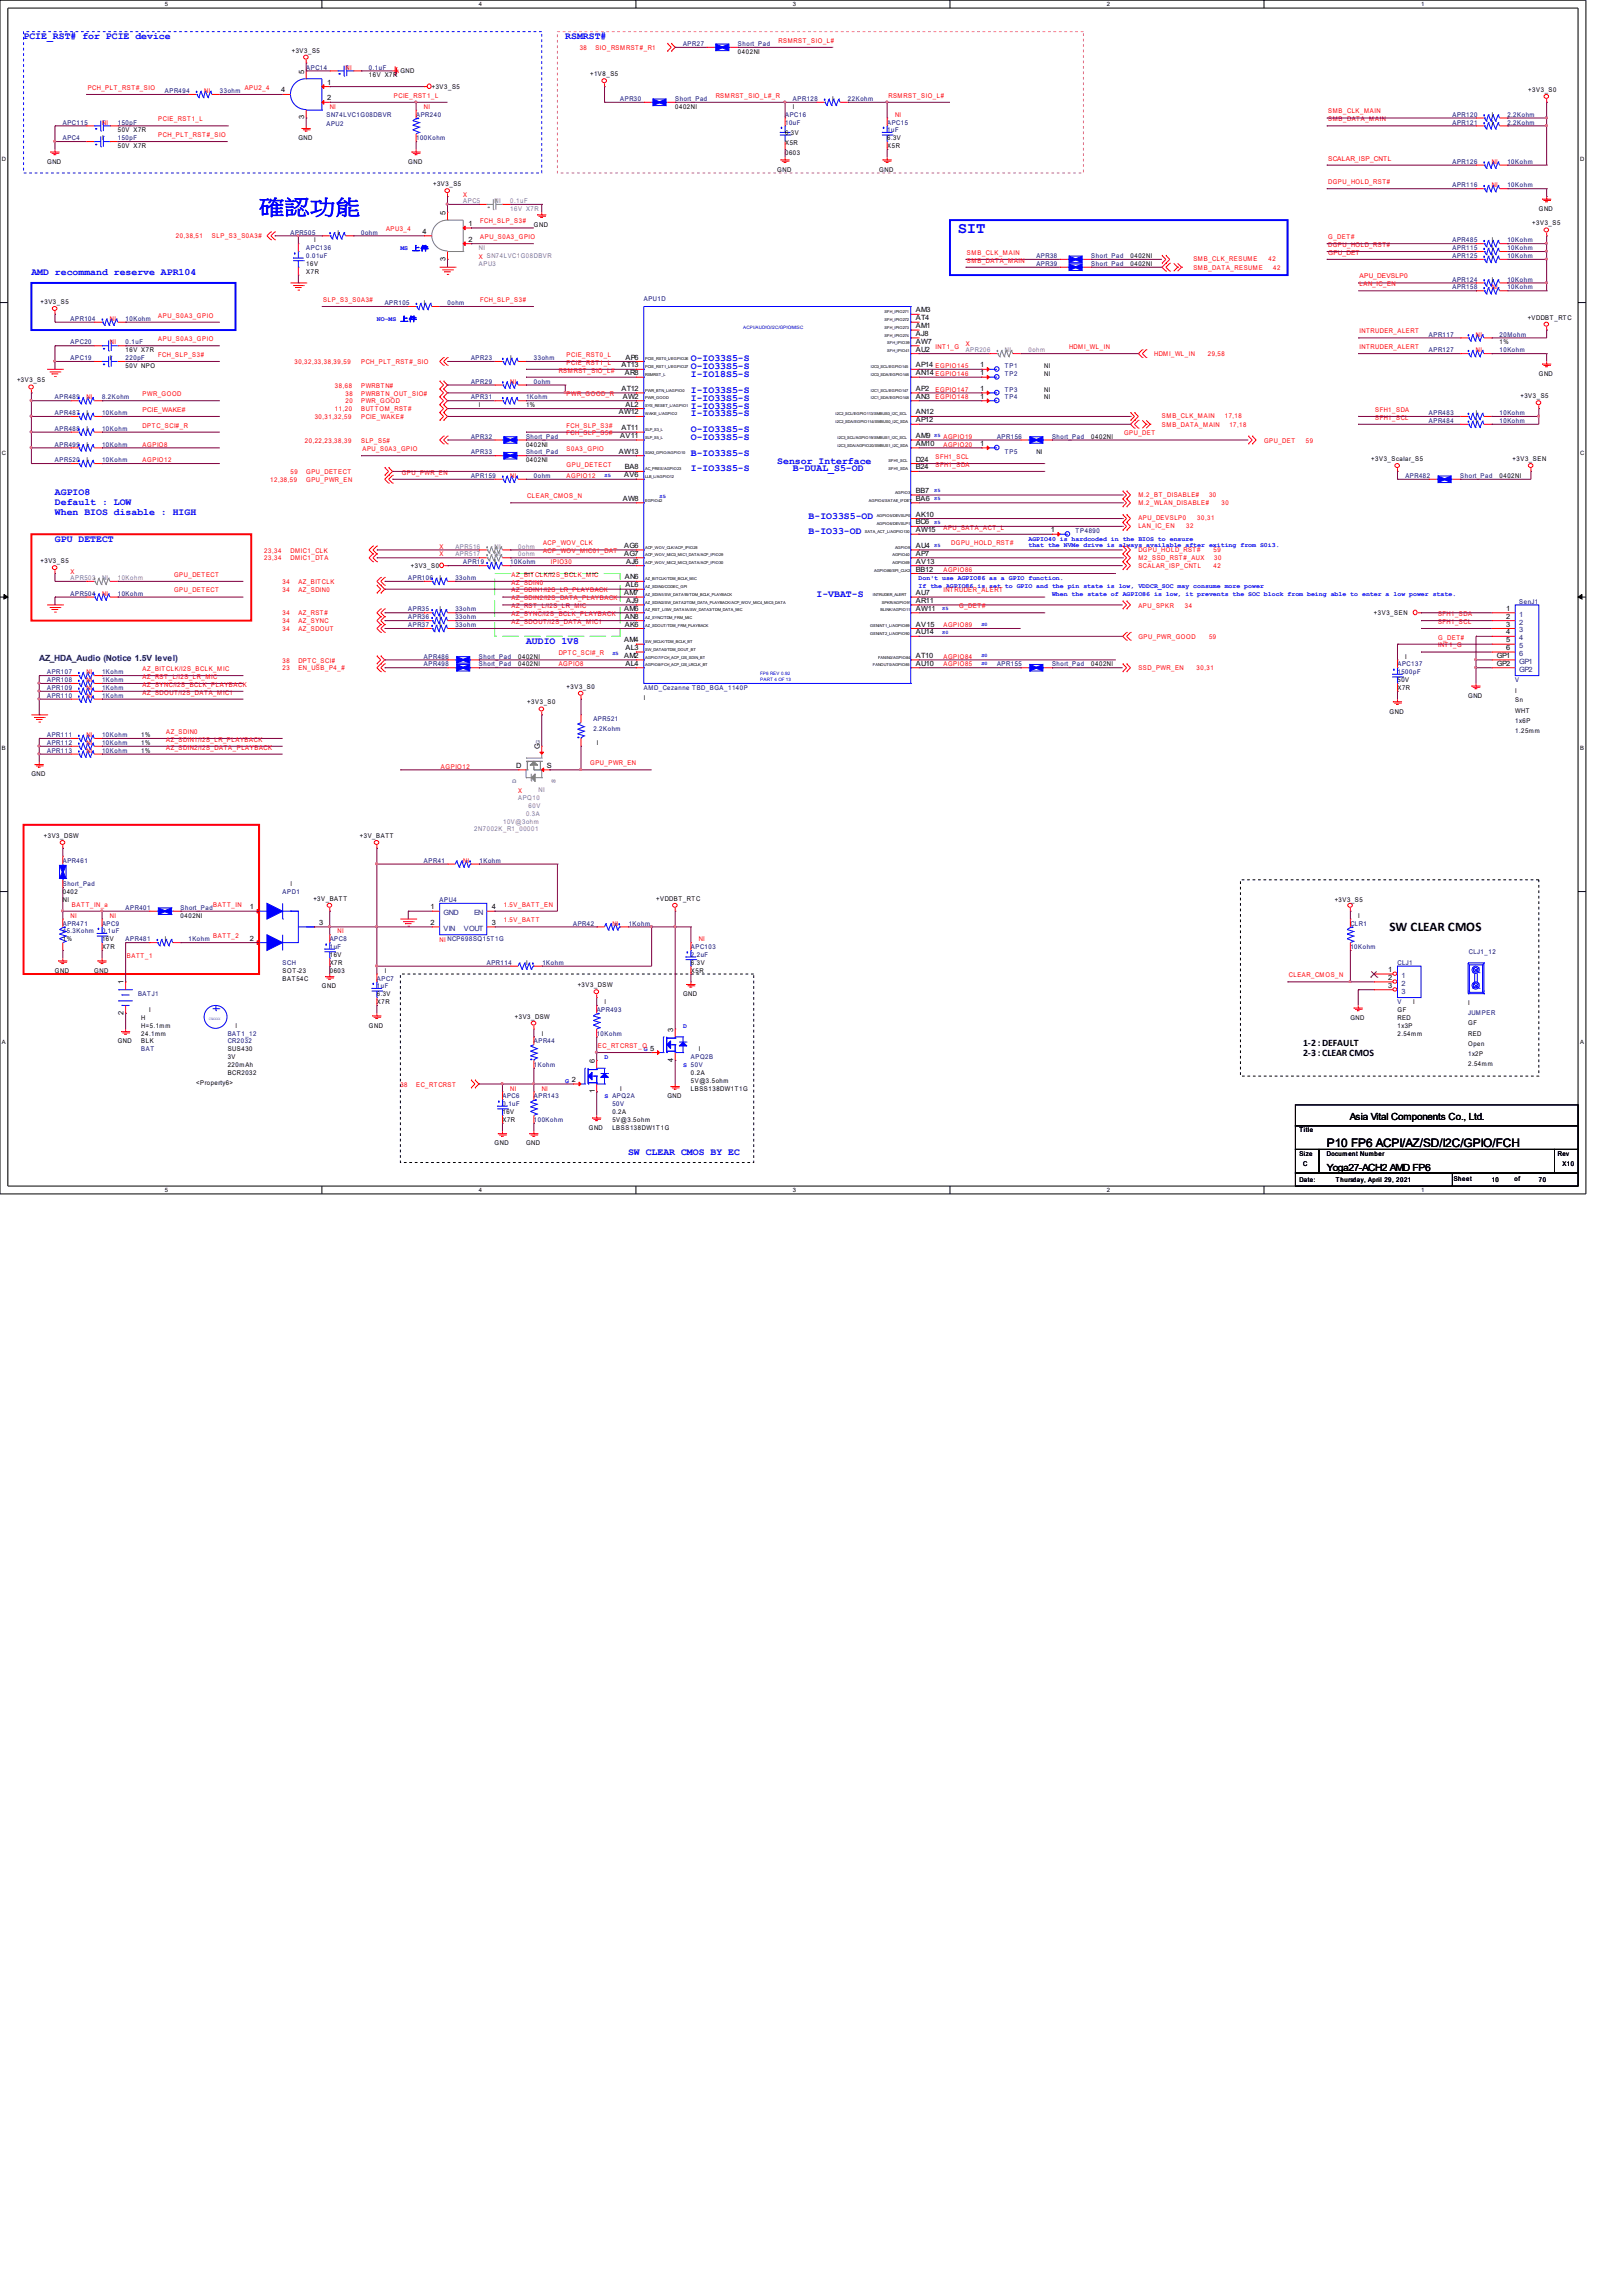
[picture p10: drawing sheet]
<svg xmlns="http://www.w3.org/2000/svg" width="210mm" height="297mm" viewBox="0 0 210 297" stroke-linecap="round" stroke-linejoin="round" font-family="sans-serif">
<defs><g id="words">
<text font-size="2.7" fill="#00f" x="33.5" y="27.6">確認功能</text>
<text font-size="2" fill="#00f" x="124" y="30.2">SIT</text>
<text font-size="1.7" x="179.8" y="120.5">SW CLEAR CMOS</text>
<text font-size="1.5" x="171.7" y="148.4">P10 FP6 ACPI/AZ/SD/I2C/GPIO/FCH</text>
<g font-size="1.3" fill="#00f">
<text x="3" y="5.1">PCIE_RST# for PCIE device</text>
<text x="73.2" y="5.1">RSMRST#</text>
<text x="4.1" y="35.6">AMD recommand reserve APR104</text>
<text x="89.4" y="46.8">O-IO33S5-S</text>
<text x="89.4" y="47.8">O-IO33S5-S</text>
<text x="89.4" y="48.8">I-IO18S5-S</text>
<text x="89.4" y="50.8">I-IO33S5-S</text>
<text x="89.4" y="51.8">I-IO33S5-S</text>
<text x="89.4" y="52.9">I-IO33S5-S</text>
<text x="89.4" y="53.9">I-IO33S5-S</text>
<text x="89.4" y="55.9">O-IO33S5-S</text>
<text x="89.4" y="56.9">O-IO33S5-S</text>
<text x="89.4" y="59">B-IO33S5-S</text>
<text x="100.6" y="60">Sensor Interface</text>
<text x="7.1" y="64">AGPIO8</text>
<text x="7.1" y="65.3">Default : LOW</text>
<text x="89.4" y="61">I-IO33S5-S</text>
<text x="102.6" y="61">B-DUAL_S5-OD</text>
<text x="7.1" y="66.6">When BIOS disable : HIGH</text>
<text x="7.1" y="70.1">GPU DETECT</text>
<text x="104.6" y="69.1">B-IO33-OD</text>
<text x="104.6" y="67.1">B-IO33S5-OD</text>
<text x="105.7" y="77.2">I-VBAT-S</text>
<text x="68.1" y="83.3">AUDIO 1V8</text>
<text x="81.3" y="149.4">SW CLEAR CMOS BY EC</text>
</g>
<g font-size="1.3">
<text x="168.7" y="135.3">1-2 : DEFAULT</text>
<text x="168.7" y="136.6">2-3 : CLEAR CMOS</text>
<text x="174.7" y="144.9">Asia Vital Components Co., Ltd.</text>
<text x="171.7" y="151.5">Yoga27-ACH2 AMD FP6</text>
</g>
<text font-size="1.1" fill="#000080" x="5.1" y="85.5">AZ_HDA_Audio (Notice 1.5V level)</text>
<g font-size=".9">
<text x="36.4" y="12">4</text>
<text x="39.4" y="9.5" transform="rotate(-90 39.4 9.5)">5</text>
<text x="42.3" y="11">1</text>
<text x="39.4" y="15.4" transform="rotate(-90 39.4 15.4)">3</text>
<text x="42.3" y="13">2</text>
<text x="57.7" y="27.8" transform="rotate(-90 57.7 27.8)">5</text>
<text x="60.6" y="29.2">1</text>
<text x="54.7" y="30.3">4</text>
<text x="57.7" y="33.7" transform="rotate(-90 57.7 33.7)">3</text>
<text x="60.6" y="31.3">2</text>
<text x="118.5" y="41.4">AT4</text>
<text x="118.5" y="40.4">AM3</text>
<text x="80.4" y="47.5">AT13</text>
<text x="80.9" y="46.5">AP6</text>
<text x="118.5" y="47.5">AP14 EGPIO145</text>
<text x="118.5" y="45.5">AU2</text>
<text x="118.5" y="44.5">AW7</text>
<text x="118.5" y="43.5">AJ8</text>
<text x="118.5" y="42.4">AM1</text>
<text x="126.8" y="47.5">1</text>
<text x="80.1" y="53.6">AW12</text>
<text x="80.4" y="50.6">AT12</text>
<text x="80.6" y="51.6">AW2</text>
<text x="80.9" y="48.5">AR8</text>
<text x="80.9" y="52.6">AL2</text>
<text x="118.5" y="53.6">AN12</text>
<text x="118.5" y="51.6">AN3</text>
<text x="118.5" y="50.6">AP2</text>
<text x="118.5" y="48.5">AN14 EGPIO146</text>
<text x="126.8" y="51.6">1</text>
<text x="126.8" y="48.5">1</text>
<text x="126.8" y="50.6">1</text>
<text x="80.1" y="58.7">AW13</text>
<text x="80.3" y="56.7">AV11</text>
<text x="80.4" y="55.7">AT11</text>
<text x="118.5" y="59.7">D24</text>
<text x="118.5" y="57.7">AM10</text>
<text x="118.5" y="56.7">AM9</text>
<text x="118.5" y="54.6">AP12</text>
<text x="126.8" y="57.7">1</text>
<text x="80.6" y="64.8">AW8</text>
<text x="80.8" y="61.8">AV6</text>
<text x="80.9" y="60.7">BA8</text>
<text x="118.5" y="64.8">BA6</text>
<text x="118.5" y="63.8">BB7</text>
<text x="118.5" y="60.7">B24</text>
<text x="80.8" y="71.9">AG7</text>
<text x="80.8" y="70.9">AG6</text>
<text x="118.5" y="71.9">AP7</text>
<text x="118.5" y="70.9">AU4</text>
<text x="118.5" y="68.9">AW15</text>
<text x="118.5" y="67.8">BC6</text>
<text x="118.5" y="66.8">AK10</text>
<text x="136" y="68.9">1</text>
<text x="80.8" y="77">AM7</text>
<text x="80.9" y="75">AN6</text>
<text x="80.9" y="76">AL6</text>
<text x="81" y="72.9">AJ6</text>
<text x="118.5" y="77">AU7</text>
<text x="118.5" y="73.9">BB12</text>
<text x="118.5" y="72.9">AV13</text>
<text x="80.8" y="83.1">AM4</text>
<text x="80.8" y="79">AM6</text>
<text x="80.9" y="81.1">AK6</text>
<text x="80.9" y="80">AN8</text>
<text x="81" y="78">AJ9</text>
<text x="118.5" y="82.1">AU14</text>
<text x="118.5" y="81.1">AV15</text>
<text x="118.5" y="79">AW11</text>
<text x="118.5" y="78">AR11</text>
<text x="194.9" y="79">1</text>
<text x="194.9" y="80">2</text>
<text x="194.9" y="81.1">3</text>
<text x="194.9" y="82.1">4</text>
<text x="194.9" y="83.1">5</text>
<text x="80.8" y="85.1">AM2</text>
<text x="80.9" y="86.1">AL4</text>
<text x="80.9" y="84.1">AL3</text>
<text x="118.5" y="86.1">AU10</text>
<text x="118.5" y="85.1">AT10</text>
<text x="193.7" y="85.1">GP1</text>
<text x="193.7" y="86.1">GP2</text>
<text x="194.9" y="84.1">6</text>
<text x="66.8" y="99.3">D</text>
<text x="69.8" y="96.9" transform="rotate(-90 69.8 96.9)">GG</text>
<text x="70.8" y="99.3">S</text>
<text x="32.3" y="117.6">1</text>
<text x="41.3" y="119.7">3</text>
<text x="55.7" y="117.6">1</text>
<text x="55.7" y="119.7">2</text>
<text x="63.7" y="119.7">3</text>
<text x="63.7" y="117.6">4</text>
<text x="32.3" y="121.7">2</text>
<text x="179.7" y="125.8">1</text>
<text x="16" y="131.3" transform="rotate(-90 16 131.3)">2</text>
<text x="16" y="127.4" transform="rotate(-90 16 127.4)">1</text>
<text x="179.7" y="126.8">2</text>
<text x="179.7" y="127.8">3</text>
<text x="77" y="137.5" transform="rotate(-90 77 137.5)">6</text>
<text x="87.1" y="137.4" transform="rotate(-90 87.1 137.4)">4</text>
<text x="87.1" y="133.5" transform="rotate(-90 87.1 133.5)">3</text>
<text x="77" y="141.4" transform="rotate(-90 77 141.4)">1</text>
</g>
<g font-size=".9" fill="#004080">
<text x="196.6" y="79.8">1</text>
<text x="196.6" y="80.8">2</text>
<text x="196.6" y="81.8">3</text>
<text x="196.6" y="82.8">4</text>
<text x="196.6" y="83.8">5</text>
<text x="196.6" y="84.9">6</text>
<text x="196.6" y="85.9">GP1</text>
<text x="196.6" y="86.9">GP2</text>
<text x="57.4" y="118.4">GND</text>
<text x="61.4" y="118.4">EN</text>
<text x="57.4" y="120.4">VIN</text>
<text x="60" y="120.4">VOUT</text>
<text x="181.4" y="126.5">1</text>
<text x="181.4" y="127.5">2</text>
<text x="181.4" y="128.6">3</text>
</g>
<g font-size=".8">
<text x="21.3" y=".8">5</text>
<text x="62" y=".8">4</text>
<text x="102.6" y=".8">3</text>
<text x="143.3" y=".8">2</text>
<text x="183.9" y=".8">1</text>
<text x="37.8" y="6.8">+3V3_S5</text>
<text x="47.8" y="10">16V X7R</text>
<text x="51.8" y="9.4">GND</text>
<text x="55.9" y="11.5">+3V3_S5</text>
<text x="76.4" y="9.8">+1V8_S5</text>
<text x="95.5" y="7">0402NI</text>
<text x="197.8" y="11.9">+3V3_S0</text>
<text x="15.2" y="17.1">50V X7R</text>
<text x="87.4" y="14.1">0402NI</text>
<text x="101.6" y="17.5">6.3V</text>
<text x="102.6" y="14.1">I</text>
<text x="107.7" y="13.1">I</text>
<text x="193" y="16.1">I</text>
<text x="193" y="15.1">I</text>
<text x=".3" y="20.8">D</text>
<text x="6.1" y="21.2">GND</text>
<text x="13.2" y="18.1">I</text>
<text x="15.2" y="19.2">50V X7R</text>
<text x="38.6" y="18.1">GND</text>
<text x="52.8" y="21.2">GND</text>
<text x="100.6" y="22.2">GND</text>
<text x="101.6" y="18.7">X5R</text>
<text x="101.6" y="20.1">0603</text>
<text x="113.8" y="22.2">GND</text>
<text x="114.8" y="18.1">6.3V</text>
<text x="114.8" y="19.2">X5R</text>
<text x="204.5" y="20.8">D</text>
<text x="56" y="24.1">+3V3_S5</text>
<text x="69.1" y="29.3">GND</text>
<text x="198.3" y="29.2">+3V3_S5</text>
<text x="199.1" y="27.3">GND</text>
<text x="39.6" y="34.4">16V</text>
<text x="39.6" y="35.4">X7R</text>
<text x="40.6" y="31.4">I</text>
<text x="43.7" y="30.3">I</text>
<text x="146.3" y="33.4">0402NI</text>
<text x="146.3" y="34.4">0402NI</text>
<text x="193" y="31.4">I</text>
<text x="193" y="33.4">I</text>
<text x="193" y="32.4">I</text>
<text x="5.2" y="39.3">+3V3_S5</text>
<text x="54.9" y="39.5">I</text>
<text x="193" y="36.4">I</text>
<text x="197.7" y="41.3">+VDDBT_RTC</text>
<text x="14.2" y="46.6">I</text>
<text x="16.3" y="45.6">16V X7R</text>
<text x="16.3" y="47.6">50V NPO</text>
<text x="66" y="46.6">I</text>
<text x="135.1" y="47.6">NI</text>
<text x="194.1" y="44.6">1%</text>
<text x="2.2" y="49.5">+3V3_S5</text>
<text x="11.2" y="53.7">I</text>
<text x="62" y="52.7">I</text>
<text x="68.1" y="52.7">1%</text>
<text x="135.1" y="51.7">NI</text>
<text x="135.1" y="48.6">NI</text>
<text x="135.1" y="50.7">NI</text>
<text x="191" y="53.7">I</text>
<text x="196.8" y="51.5">+3V3_S5</text>
<text x="199.1" y="48.6">GND</text>
<text x=".3" y="58.9">C</text>
<text x="11.2" y="55.7">I</text>
<text x="11.2" y="59.8">I</text>
<text x="11.2" y="57.8">I</text>
<text x="68.1" y="59.8">0402NI</text>
<text x="68.1" y="57.8">0402NI</text>
<text x="134.1" y="58.8">NI</text>
<text x="141.2" y="56.8">0402NI</text>
<text x="177.5" y="59.6">+3V3_Scalar_S5</text>
<text x="191" y="54.7">I</text>
<text x="195.7" y="59.6">+3V3_SEN</text>
<text x="204.5" y="58.9">C</text>
<text x="194.1" y="61.8">0402NI</text>
<text x="5.2" y="72.8">+3V3_S5</text>
<text x="53.2" y="73.4">+3V3_S0</text>
<text x="56.9" y="75">I</text>
<text x="64" y="73">I</text>
<text x="56.9" y="79.1">I</text>
<text x="56.9" y="80.1">I</text>
<text x="56.9" y="81.1">I</text>
<text x="177.8" y="79.6">+3V3_SEN</text>
<text x="67.1" y="86.2">0402NI</text>
<text x="67.1" y="85.2">0402NI</text>
<text x="73.3" y="89.1">+3V3_S0</text>
<text x="141.2" y="86.2">0402NI</text>
<text x="180.8" y="88.3">50V</text>
<text x="180.8" y="89.3">X7R</text>
<text x="181.9" y="85.2">I</text>
<text x="196.1" y="89.6">I</text>
<text x="18.3" y="95.4">1%</text>
<text x="68.2" y="91.1">+3V3_S0</text>
<text x="83.3" y="90.6">I</text>
<text x="179.8" y="92.3">GND</text>
<text x="190" y="90.3">GND</text>
<text x="196.1" y="90.9">Sn</text>
<text x="196.1" y="92.2">WHT</text>
<text x="196.1" y="93.5">1x6P</text>
<text x="196.1" y="94.9">1.25mm</text>
<text x=".3" y="97">B</text>
<text x="4.1" y="100.4">GND</text>
<text x="18.3" y="96.4">1%</text>
<text x="18.3" y="97.4">1%</text>
<text x="77.2" y="96.4">I</text>
<text x="204.5" y="97">B</text>
<text x="5.7" y="108.4">+3V3_DSW</text>
<text x="46.6" y="108.4">+3V_BATT</text>
<text x="8.1" y="116.7">NI</text>
<text x="8.1" y="115.7">0402</text>
<text x="23.4" y="118.7">0402NI</text>
<text x="37.6" y="114.7">I</text>
<text x="40.6" y="116.5">+3V_BATT</text>
<text x="84.9" y="116.5">+VDDBT_RTC</text>
<text x="172.7" y="116.7">+3V3_S5</text>
<text x="175.8" y="118.7">I</text>
<text x="7.1" y="125.8">GND</text>
<text x="8.1" y="121.8">1%</text>
<text x="12.2" y="125.8">GND</text>
<text x="13.2" y="121.8">16V</text>
<text x="13.2" y="122.8">X7R</text>
<text x="21.3" y="121.8">I</text>
<text x="36.6" y="125.8">SOT-23</text>
<text x="42.7" y="123.8">16V</text>
<text x="42.7" y="124.8">X7R</text>
<text x="42.7" y="125.8">0603</text>
<text x="49.8" y="125.8">I</text>
<text x="68.1" y="124.8">I</text>
<text x="89.4" y="124.8">6.3V</text>
<text x="89.4" y="125.8">X5R</text>
<text x="18.3" y="131.9">H</text>
<text x="19.3" y="130.9">I</text>
<text x="36.6" y="126.9">BAT54C</text>
<text x="41.7" y="127.9">GND</text>
<text x="48.8" y="128.9">6.3V</text>
<text x="48.8" y="129.9">X7R</text>
<text x="66.6" y="131.8">+3V3_DSW</text>
<text x="74.8" y="127.7">+3V3_DSW</text>
<text x="78.2" y="129.9">I</text>
<text x="88.4" y="128.9">GND</text>
<text x="174.8" y="131.9">GND</text>
<text x="180.8" y="130.9">GF</text>
<text x="180.8" y="131.9">RED</text>
<text x="182.9" y="129.9">I</text>
<text x="190" y="130">I</text>
<text x=".3" y="135.1">A</text>
<text x="15.2" y="135">GND</text>
<text x="18.3" y="133">H=5.1mm</text>
<text x="18.3" y="134">24.1mm</text>
<text x="18.3" y="135">BLK</text>
<text x="29.5" y="136">SUS430</text>
<text x="29.5" y="137">3V</text>
<text x="30.5" y="133">I</text>
<text x="47.8" y="133">GND</text>
<text x="70.1" y="134">I</text>
<text x="90.4" y="136">I</text>
<text x="180.8" y="133">1x3P</text>
<text x="180.8" y="134">2.54mm</text>
<text x="190" y="132.6">GF</text>
<text x="190" y="134">RED</text>
<text x="190" y="135.3">Open</text>
<text x="190" y="136.6">1x2P</text>
<text x="190" y="138">2.54mm</text>
<text x="204.5" y="135.1">A</text>
<text x="25.4" y="140.4">&lt;Property6&gt;</text>
<text x="29.5" y="138">220mAh</text>
<text x="29.5" y="139.1">BCR2032</text>
<text x="80.3" y="141.1">I</text>
<text x="86.4" y="142.1">GND</text>
<text x="89.4" y="139.1">0.2A</text>
<text x="89.4" y="140.1">5V@3.5ohm</text>
<text x="89.4" y="141.1">LBSS138DW1T1G</text>
<text x="64" y="148.2">GND</text>
<text x="65" y="144.1">16V</text>
<text x="65" y="145.1">X7R</text>
<text x="68.1" y="148.2">GND</text>
<text x="76.2" y="146.2">GND</text>
<text x="79.2" y="144.1">0.2A</text>
<text x="79.2" y="145.1">5V@3.5ohm</text>
<text x="79.2" y="146.2">LBSS138DW1T1G</text>
<text x="168.1" y="146.5">Title</text>
<text x="168.1" y="149.5">Size</text>
<text x="171.7" y="149.5">Document Number</text>
<text x="201.6" y="149.5">Rev</text>
<text x="21.3" y="154.2">5</text>
<text x="62" y="154.2">4</text>
<text x="102.6" y="154.2">3</text>
<text x="143.3" y="154.2">2</text>
<text x="168.1" y="152.9">Date:</text>
<text x="168.7" y="150.9">C</text>
<text x="172.9" y="152.9">Thursday, April 29, 2021</text>
<text x="183.9" y="154.2">1</text>
<text x="188.1" y="152.9">Sheet</text>
<text x="193" y="152.9">10</text>
<text x="196" y="152.9">of</text>
<text x="199.1" y="152.9">70</text>
<text x="202.2" y="150.9">X10</text>
</g>
<g font-size=".8" fill="#000080">
<text x="88.4" y="6">APR27</text>
<text x="95.5" y="6">Short_Pad</text>
<text x="39.6" y="9">APC14</text>
<text x="47.8" y="9">0.1uF</text>
<text x="8.1" y="16.1">APC115</text>
<text x="15.2" y="16.1">150pF</text>
<text x="21.3" y="12.1">APR494</text>
<text x="28.4" y="12.1">33ohm</text>
<text x="42.2" y="16.3">APU2</text>
<text x="42.2" y="15.1">SN74LVC1G08DBVR</text>
<text x="53.8" y="15.1">APR240</text>
<text x="80.3" y="13.1">APR30</text>
<text x="87.4" y="13.1">Short_Pad</text>
<text x="101.6" y="15.1">APC16</text>
<text x="101.6" y="16.1">10uF</text>
<text x="102.6" y="13.1">APR128</text>
<text x="109.7" y="13.1">22Kohm</text>
<text x="114.8" y="16.1">APC15</text>
<text x="114.8" y="17.1">1uF</text>
<text x="188" y="16.1">APR121</text>
<text x="188" y="15.1">APR120</text>
<text x="195.1" y="16.1">2.2Kohm</text>
<text x="195.1" y="15.1">2.2Kohm</text>
<text x="8.1" y="18.1">APC4</text>
<text x="15.2" y="18.1">150pF</text>
<text x="53.8" y="18.1">100Kohm</text>
<text x="188" y="21.2">APR126</text>
<text x="195.1" y="21.2">10Kohm</text>
<text x="188" y="24.2">APR116</text>
<text x="195.1" y="24.2">10Kohm</text>
<text x="37.6" y="30.3">APR505</text>
<text x="39.6" y="32.4">APC136</text>
<text x="39.6" y="33.4">0.01uF</text>
<text x="46.7" y="30.3">0ohm</text>
<text x="134.1" y="33.4">APR38</text>
<text x="134.1" y="34.4">APR39</text>
<text x="141.2" y="33.4">Short_Pad</text>
<text x="141.2" y="34.4">Short_Pad</text>
<text x="188" y="31.4">APR485</text>
<text x="188" y="33.4">APR125</text>
<text x="188" y="32.4">APR115</text>
<text x="195.1" y="31.4">10Kohm</text>
<text x="195.1" y="33.4">10Kohm</text>
<text x="195.1" y="32.4">10Kohm</text>
<text x="9.1" y="41.5">APR104</text>
<text x="16.3" y="41.5">10Kohm</text>
<text x="49.8" y="39.5">APR105</text>
<text x="57.9" y="39.5">0ohm</text>
<text x="83.3" y="39">APU1D</text>
<text x="188" y="37.5">APR158</text>
<text x="188" y="36.4">APR124</text>
<text x="195.1" y="37.5">10Kohm</text>
<text x="195.1" y="36.4">10Kohm</text>
<text x="9.1" y="44.6">APC20</text>
<text x="9.1" y="46.6">APC19</text>
<text x="16.3" y="44.6">0.1uF</text>
<text x="16.3" y="46.6">220pF</text>
<text x="61" y="46.6">APR23</text>
<text x="69.1" y="46.6">33ohm</text>
<text x="130" y="47.6">TP1</text>
<text x="184.9" y="45.6">APR127</text>
<text x="184.9" y="43.5">APR117</text>
<text x="194.1" y="45.6">10Kohm</text>
<text x="194.1" y="43.5">20Mohm</text>
<text x="7.1" y="51.7">APR489</text>
<text x="7.1" y="53.7">APR487</text>
<text x="13.2" y="51.7">8.2Kohm</text>
<text x="13.2" y="53.7">10Kohm</text>
<text x="61" y="49.6">APR29</text>
<text x="61" y="51.7">APR31</text>
<text x="68.1" y="51.7">1Kohm</text>
<text x="69.1" y="49.6">0ohm</text>
<text x="130" y="51.7">TP4</text>
<text x="130" y="48.6">TP2</text>
<text x="130" y="50.7">TP3</text>
<text x="184.9" y="53.7">APR483</text>
<text x="194.1" y="53.7">10Kohm</text>
<text x="7.1" y="55.7">APR488</text>
<text x="7.1" y="59.8">APR520</text>
<text x="7.1" y="57.8">APR499</text>
<text x="13.2" y="55.7">10Kohm</text>
<text x="13.2" y="59.8">10Kohm</text>
<text x="13.2" y="57.8">10Kohm</text>
<text x="61" y="58.8">APR33</text>
<text x="61" y="56.8">APR32</text>
<text x="68.1" y="58.8">Short_Pad</text>
<text x="68.1" y="56.8">Short_Pad</text>
<text x="129" y="56.8">APR156</text>
<text x="130" y="58.8">TP5</text>
<text x="136.1" y="56.8">Short_Pad</text>
<text x="184.9" y="54.7">APR484</text>
<text x="194.1" y="54.7">10Kohm</text>
<text x="61" y="61.8">APR159</text>
<text x="69.1" y="61.8">0ohm</text>
<text x="181.9" y="61.8">APR482</text>
<text x="189" y="61.8">Short_Pad</text>
<text x="139.2" y="68.9">TP4890</text>
<text x="9.1" y="77.1">APR504</text>
<text x="15.2" y="77.1">10Kohm</text>
<text x="52.8" y="75">APR106</text>
<text x="58.9" y="75">33ohm</text>
<text x="59.9" y="73">APR19</text>
<text x="66" y="73">10Kohm</text>
<text x="52.8" y="79.1">APR35</text>
<text x="52.8" y="80.1">APR36</text>
<text x="52.8" y="81.1">APR37</text>
<text x="58.9" y="79.1">33ohm</text>
<text x="58.9" y="80.1">33ohm</text>
<text x="58.9" y="81.1">33ohm</text>
<text x="196.6" y="78.2">SenJ1</text>
<text x="6.1" y="87.2">APR107</text>
<text x="6.1" y="88.3">APR108</text>
<text x="6.1" y="89.3">APR109</text>
<text x="13.2" y="87.2">1Kohm</text>
<text x="13.2" y="88.3">1Kohm</text>
<text x="13.2" y="89.3">1Kohm</text>
<text x="54.9" y="86.2">APR498</text>
<text x="54.9" y="85.2">APR486</text>
<text x="62" y="86.2">Short_Pad</text>
<text x="62" y="85.2">Short_Pad</text>
<text x="83.3" y="89.3">AMD_Cezanne TBD_BGA_1140P</text>
<text x="129" y="86.2">APR155</text>
<text x="136.1" y="86.2">Short_Pad</text>
<text x="180.8" y="86.2">APC137</text>
<text x="180.8" y="87.2">1500pF</text>
<text x="196.1" y="88.3">V</text>
<text x="6.1" y="90.3">APR110</text>
<text x="6.1" y="95.4">APR111</text>
<text x="13.2" y="90.3">1Kohm</text>
<text x="13.2" y="95.4">10Kohm</text>
<text x="76.8" y="93.3">APR521</text>
<text x="76.8" y="94.5">2.2Kohm</text>
<text x="6.1" y="96.4">APR112</text>
<text x="6.1" y="97.4">APR113</text>
<text x="13.2" y="96.4">10Kohm</text>
<text x="13.2" y="97.4">10Kohm</text>
<text x="8.1" y="111.6">APR461</text>
<text x="54.9" y="111.6">APR41</text>
<text x="62.1" y="111.6">1Kohm</text>
<text x="8.1" y="119.7">APR471</text>
<text x="8.1" y="114.7">Short_Pad</text>
<text x="13.2" y="119.7">APC9</text>
<text x="16.3" y="117.7">APR401</text>
<text x="23.4" y="117.7">Short_Pad</text>
<text x="36.6" y="115.7">APD1</text>
<text x="56.9" y="116.7">APU4</text>
<text x="74.2" y="119.7">APR42</text>
<text x="81.4" y="119.7">1Kohm</text>
<text x="174.8" y="119.7">CLR1</text>
<text x="8.1" y="120.8">45.3Kohm</text>
<text x="13.2" y="120.8">0.1uF</text>
<text x="16.3" y="121.8">APR481</text>
<text x="24.4" y="121.8">1Kohm</text>
<text x="36.6" y="124.8">SCH</text>
<text x="42.7" y="121.8">APC8</text>
<text x="42.7" y="122.8">1uF</text>
<text x="63" y="124.8">APR114</text>
<text x="70.2" y="124.8">1Kohm</text>
<text x="89.4" y="122.8">APC103</text>
<text x="89.4" y="123.8">2.2uF</text>
<text x="174.8" y="122.8">10Kohm</text>
<text x="180.8" y="124.8">CLJ1</text>
<text x="190.1" y="123.4">CLJ1_12</text>
<text x="17.9" y="128.9">BATJ1</text>
<text x="48.8" y="126.9">APC7</text>
<text x="48.8" y="127.9">1uF</text>
<text x="77.2" y="130.9">APR493</text>
<text x="180.8" y="129.9">V</text>
<text x="190" y="131.3">JUMPER</text>
<text x="18.3" y="136">BAT</text>
<text x="29.5" y="134">BAT1_12</text>
<text x="29.5" y="135">CR2032</text>
<text x="69.1" y="135">APR44</text>
<text x="77.2" y="134">10Kohm</text>
<text x="89.4" y="137">APQ2B</text>
<text x="65" y="142.1">APC6</text>
<text x="65" y="143.1">0.1uF</text>
<text x="69.1" y="142.1">APR143</text>
<text x="69.1" y="138">1Kohm</text>
<text x="79.2" y="143.1">50V</text>
<text x="69.1" y="145.1">100Kohm</text>
</g>
<g font-size=".8" fill="#f00">
<text x="100.8" y="5.5">RSMRST_SIO_L#</text>
<text x="11.3" y="11.6">PCH_PLT_RST#_SIO</text>
<text x="31.7" y="11.6">APU2_4</text>
<text x="44.7" y="9">NI</text>
<text x="75" y="6.5">38</text>
<text x="77" y="6.5">SIO_RSMRST#_R1</text>
<text x="13.2" y="16.1">NI</text>
<text x="20.5" y="17.7">PCH_PLT_RST#_SIO</text>
<text x="20.5" y="15.7">PCIE_RST1_L</text>
<text x="26.4" y="12.1">NI</text>
<text x="42.7" y="14.1">NI</text>
<text x="51" y="12.6">PCIE_RST1_L</text>
<text x="54.9" y="14.1">NI</text>
<text x="92.6" y="12.6">RSMRST_SIO_L#_R</text>
<text x="115" y="12.6">RSMRST_SIO_L#</text>
<text x="115.8" y="15.1">NI</text>
<text x="171.9" y="15.7">SMB_DATA_MAIN</text>
<text x="171.9" y="14.7">SMB_CLK_MAIN</text>
<text x="171.9" y="23.8">DGPU_HOLD_RST#</text>
<text x="171.9" y="20.8">SCALAR_ISP_CNTL</text>
<text x="193" y="21.2">NI</text>
<text x="50" y="29.9">APU3_4</text>
<text x="59.9" y="25.4">X</text>
<text x="62.1" y="28.9">FCH_SLP_S3#</text>
<text x="193" y="24.2">NI</text>
<text x="22.8" y="30.8">20,38,51</text>
<text x="27.4" y="30.8">SLP_S3_S0A3#</text>
<text x="62" y="33.6">X SN74LVC1G08DBVR</text>
<text x="62.1" y="30.9">APU_S0A3_GPIO</text>
<text x="125.1" y="33">SMB_CLK_MAIN</text>
<text x="125.1" y="34">SMB_DATA_MAIN</text>
<text x="154.4" y="34.9">SMB_DATA_RESUME</text>
<text x="154.4" y="33.8">SMB_CLK_RESUME</text>
<text x="164.2" y="33.8">42</text>
<text x="164.8" y="34.9">42</text>
<text x="171.9" y="33">GPU_DET</text>
<text x="171.9" y="31.9">DGPU_HOLD_RST#</text>
<text x="171.9" y="30.9">G_DET#</text>
<text x="14.2" y="41.5">NI</text>
<text x="20.5" y="41.1">APU_S0A3_GPIO</text>
<text x="41.8" y="39.1">SLP_S3_S0A3#</text>
<text x="62.1" y="39.1">FCH_SLP_S3#</text>
<text x="175.9" y="36">APU_DEVSLP0</text>
<text x="175.9" y="37">LAN_IC_EN</text>
<text x="193" y="37.5">NI</text>
<text x="14.2" y="44.6">NI</text>
<text x="20.5" y="46.2">FCH_SLP_S3#</text>
<text x="20.5" y="44.1">APU_S0A3_GPIO</text>
<text x="38.1" y="47.1">30,32,33,38,39,59</text>
<text x="46.7" y="47.1">PCH_PLT_RST#_SIO</text>
<text x="73.3" y="46.2">PCIE_RST0_L</text>
<text x="73.3" y="47.2">PCIE_RST1_L</text>
<text x="121.1" y="45.2">INT1_G</text>
<text x="125" y="44.7">X</text>
<text x="138.3" y="45.2">HDMI_WL_IN</text>
<text x="149.4" y="46.1">HDMI_WL_IN</text>
<text x="156.3" y="46.1">29,58</text>
<text x="175.9" y="43.1">INTRUDER_ALERT</text>
<text x="175.9" y="45.2">INTRUDER_ALERT</text>
<text x="191" y="45.6">NI</text>
<text x="191" y="43.5">NI</text>
<text x="11.2" y="51.7">NI</text>
<text x="18.5" y="51.3">PWR_GOOD</text>
<text x="18.5" y="53.3">PCIE_WAKE#</text>
<text x="43.3" y="50.2">38,68</text>
<text x="43.3" y="53.2">11,20</text>
<text x="44.7" y="51.2">38</text>
<text x="44.7" y="52.2">20</text>
<text x="46.7" y="51.2">PWRBTN_OUT_SIO#</text>
<text x="46.7" y="50.2">PWRBTN#</text>
<text x="46.7" y="52.2">PWR_GOOD</text>
<text x="46.7" y="53.2">BUTTOM_RST#</text>
<text x="66" y="49.6">NI</text>
<text x="72.3" y="48.2">RSMRST_SIO_L#</text>
<text x="73.3" y="51.3">PWR_GOOD_R</text>
<text x="121.1" y="50.7">EGPIO147</text>
<text x="121.1" y="51.7">EGPIO148</text>
<text x="178" y="53.3">SFH1_SDA</text>
<text x="18.5" y="55.3">DPTC_SCI#_R</text>
<text x="18.5" y="57.8">AGPIO8</text>
<text x="18.5" y="59.8">AGPIO12</text>
<text x="39.5" y="57.3">20,22,23,38,39</text>
<text x="40.7" y="54.2">30,31,32,59</text>
<text x="46.7" y="54.2">PCIE_WAKE#</text>
<text x="46.7" y="57.3">SLP_S5#</text>
<text x="46.9" y="58.4">APU_S0A3_GPIO</text>
<text x="73.3" y="55.3">FCH_SLP_S3#</text>
<text x="73.3" y="56.3">FCH_SLP_S5#</text>
<text x="73.3" y="58.4">S0A3_GPIO</text>
<text x="121.1" y="59.4">SFH1_SCL</text>
<text x="122.1" y="56.8">AGPIO19</text>
<text x="122.1" y="57.8">AGPIO20</text>
<text x="145.5" y="56.3">GPU_DET</text>
<text x="150.4" y="55.2">SMB_DATA_MAIN</text>
<text x="150.4" y="54.1">SMB_CLK_MAIN</text>
<text x="158.5" y="54.1">17,18</text>
<text x="159.1" y="55.2">17,18</text>
<text x="163.6" y="57.3">GPU_DET</text>
<text x="169" y="57.3">59</text>
<text x="178" y="54.3">SFH1_SCL</text>
<text x="35" y="62.3">12,38,59</text>
<text x="37.6" y="61.3">59</text>
<text x="39.6" y="62.3">GPU_PWR_EN</text>
<text x="39.6" y="61.3">GPU_DETECT</text>
<text x="52" y="61.4">GPU_PWR_EN</text>
<text x="66" y="61.8">NI</text>
<text x="68.2" y="64.5">CLEAR_CMOS_N</text>
<text x="73.3" y="61.8">AGPIO12</text>
<text x="73.3" y="60.4">GPU_DETECT</text>
<text x="121.1" y="60.4">SFH1_SDA</text>
<text x="147.3" y="64.3">M.2_BT_DISABLE#</text>
<text x="147.3" y="65.3">M.2_WLAN_DISABLE#</text>
<text x="156.5" y="64.3">30</text>
<text x="158.1" y="65.3">30</text>
<text x="34.2" y="71.5">23,34</text>
<text x="37.6" y="71.5">DMIC1_CLK</text>
<text x="56.9" y="71">X</text>
<text x="56.9" y="72">X</text>
<text x="70.3" y="70.6">ACP_WOV_CLK</text>
<text x="70.3" y="71.6">ACP_WOV_MIC01_DAT</text>
<text x="122.1" y="68.5">APU_SATA_ACT_L</text>
<text x="123.1" y="70.6">DGPU_HOLD_RST#</text>
<text x="147.3" y="67.3">APU_DEVSLP0</text>
<text x="147.3" y="68.4">LAN_IC_EN</text>
<text x="147.3" y="71.4">DGPU_HOLD_RST#</text>
<text x="153.5" y="68.4">32</text>
<text x="154.9" y="67.3">30,31</text>
<text x="157.1" y="71.4">59</text>
<text x="9.1" y="74.2">X</text>
<text x="13.2" y="77.1">NI</text>
<text x="22.5" y="74.6">GPU_DETECT</text>
<text x="22.5" y="76.7">GPU_DETECT</text>
<text x="34.2" y="72.5">23,34</text>
<text x="36.6" y="75.6">34</text>
<text x="36.6" y="76.6">34</text>
<text x="37.6" y="72.5">DMIC1_DTA</text>
<text x="38.6" y="75.6">AZ_BITCLK</text>
<text x="38.6" y="76.6">AZ_SDIN0</text>
<text x="66.2" y="74.6">AZ_BITCLK/I2S_BCLK_MIC</text>
<text x="66.2" y="75.6">AZ_SDIN0</text>
<text x="66.2" y="76.7">AZ_SDIN1/I2S_LR_PLAYBACK</text>
<text x="66.2" y="77.7">AZ_SDIN2/I2S_DATA_PLAYBACK</text>
<text x="71.3" y="73">IPIO30</text>
<text x="122.1" y="76.7">INTRUDER_ALERT</text>
<text x="122.1" y="74">AGPIO86</text>
<text x="147.3" y="72.4">M2_SSD_RST#_AUX</text>
<text x="147.3" y="73.4">SCALAR_ISP_CNTL</text>
<text x="157.1" y="73.4">42</text>
<text x="157.1" y="72.4">30</text>
<text x="36.6" y="79.6">34</text>
<text x="36.6" y="80.6">34</text>
<text x="36.6" y="81.6">34</text>
<text x="38.6" y="79.6">AZ_RST#</text>
<text x="38.6" y="80.6">AZ_SYNC</text>
<text x="38.6" y="81.6">AZ_SDOUT</text>
<text x="66.2" y="80.7">AZ_SDOUT/I2S_DATA_MIC1</text>
<text x="66.2" y="78.7">AZ_RST_L/I2S_LR_MIC</text>
<text x="66.2" y="79.7">AZ_SYNC/I2S_BCLK_PLAYBACK</text>
<text x="122.1" y="81.1">AGPIO89</text>
<text x="124.1" y="78.7">G_DET#</text>
<text x="147.3" y="78.6">APU_SPKR</text>
<text x="147.3" y="82.7">GPU_PWR_GOOD</text>
<text x="153.3" y="78.6">34</text>
<text x="156.5" y="82.7">59</text>
<text x="186.1" y="80.7">SFH1_SCL</text>
<text x="186.1" y="79.7">SFH1_SDA</text>
<text x="186.1" y="82.7">G_DET#</text>
<text x="186.1" y="83.8">INT1_G</text>
<text x="11.2" y="87.2">NI</text>
<text x="11.2" y="88.3">NI</text>
<text x="11.2" y="89.3">NI</text>
<text x="18.5" y="86.8">AZ_BITCLK/I2S_BCLK_MIC</text>
<text x="18.5" y="89.9">AZ_SDOUT/I2S_DATA_MIC1</text>
<text x="18.5" y="87.8">AZ_RST_L/I2S_LR_MIC</text>
<text x="18.5" y="88.8">AZ_SYNC/I2S_BCLK_PLAYBACK</text>
<text x="36.6" y="85.7">38</text>
<text x="36.6" y="86.7">23</text>
<text x="38.6" y="85.7">DPTC_SCI#</text>
<text x="38.6" y="86.7">EN_USB_P4_#</text>
<text x="72.3" y="84.8">DPTC_SCI#_R</text>
<text x="72.3" y="86.2">AGPIO8</text>
<text x="122.1" y="86.2">AGPIO85</text>
<text x="122.1" y="85.2">AGPIO84</text>
<text x="147.3" y="86.7">SSD_PWR_EN</text>
<text x="154.9" y="86.7">30,31</text>
<text x="11.2" y="90.3">NI</text>
<text x="11.2" y="95.4">NI</text>
<text x="21.5" y="94.9">AZ_SDIN0</text>
<text x="21.5" y="96">AZ_SDIN1/I2S_LR_PLAYBACK</text>
<text x="11.2" y="96.4">NI</text>
<text x="11.2" y="97.4">NI</text>
<text x="21.5" y="97">AZ_SDIN2/I2S_DATA_PLAYBACK</text>
<text x="57.1" y="99.4">AGPIO12</text>
<text x="76.4" y="99">GPU_PWR_EN</text>
<text x="67.1" y="102.6">X</text>
<text x="59.9" y="111.6">NI</text>
<text x="9.1" y="118.7">NI</text>
<text x="9.3" y="117.3">BATT_IN_a</text>
<text x="14.2" y="118.7">NI</text>
<text x="27.6" y="117.3">BATT_IN</text>
<text x="65.2" y="119.3">1.5V_BATT</text>
<text x="65.2" y="117.3">1.5V_BATT_EN</text>
<text x="79.2" y="119.7">NI</text>
<text x="16.4" y="123.9">BATT_1</text>
<text x="27.6" y="121.4">BATT_2</text>
<text x="43.7" y="120.8">NI</text>
<text x="56.9" y="121.9">NI NCP698SQ15T1G</text>
<text x="90.4" y="121.8">NI</text>
<text x="166.8" y="126.4">CLEAR_CMOS_N</text>
<text x="77.4" y="135.6">EC_RTCRST_Q</text>
<text x="51.8" y="140.6">38</text>
<text x="53.8" y="140.6">EC_RTCRST</text>
<text x="66" y="141.1">NI</text>
<text x="70.1" y="141.1">NI</text>
</g>
<g font-size=".8" fill="#808080">
<text x="59.9" y="26.3">APC5</text>
<text x="64" y="26.3">NI</text>
<text x="66" y="26.3">0.1uF</text>
<text x="66" y="27.3">16V X7R</text>
<text x="62" y="34.4">APU3</text>
<text x="62" y="32.4">NI</text>
<text x="125" y="45.6">APR206</text>
<text x="130" y="45.6">NI</text>
<text x="133.1" y="45.6">0ohm</text>
<text x="58.9" y="71">APR516</text>
<text x="58.9" y="72">APR517</text>
<text x="64" y="71">NI</text>
<text x="64" y="72">NI</text>
<text x="67.1" y="71">0ohm</text>
<text x="67.1" y="72">0ohm</text>
<text x="9.1" y="75">APR503</text>
<text x="13.2" y="75">NI</text>
<text x="15.2" y="75">10Kohm</text>
<text x="66.8" y="101.3" transform="rotate(-90 66.8 101.3)">D</text>
<text x="71.9" y="101.3" transform="rotate(-90 71.9 101.3)">S</text>
<text x="61.4" y="107.6">2N7002K_R1_00001</text>
<text x="65.1" y="106.5">10V@3ohm</text>
<text x="67.1" y="103.5">APQ10</text>
<text x="68.1" y="105.5">0.3A</text>
<text x="68.4" y="104.5">60V</text>
<text x="69.7" y="102.5">NI</text>
</g>
<g font-size=".8" fill="#00f">
<text x="51.8" y="32.4">MS 上件</text>
<text x="48.8" y="41.5">NO-MS 上件</text>
<text x="133.1" y="70">AGPIO40 is hardcoded in the BIOS to ensure</text>
<text x="133.1" y="70.8">that the NVMe drive is always available after exiting from S0i3.</text>
<text x="118.9" y="75">Don't use AGPIO86 as a GPIO function.</text>
<text x="118.9" y="76.1">If the AGPIO86 is set to GPIO and the pin state is low, VDDCR_SOC may consume more power</text>
<text x="136.1" y="77.1">When the state of AGPIO86 is low, it prevents the SOC block from being able to enter a low power state.</text>
<text x="78.2" y="137">D</text>
<text x="83.3" y="136">G 5</text>
<text x="88.4" y="133">D</text>
<text x="73.2" y="140.1">G 2</text>
<text x="78.2" y="142.1">S APQ2A</text>
<text x="88.4" y="138">S 50V</text>
</g>
<g font-size=".7" fill="#00f">
<text x="120.9" y="56.6">S5</text>
<text x="78.2" y="61.7">S5</text>
<text x="85.3" y="64.4">S5</text>
<text x="120.9" y="63.7">S5</text>
<text x="120.9" y="64.7">S5</text>
<text x="120.9" y="67.8">S5</text>
<text x="120.9" y="70.8">S5</text>
<text x="121.9" y="82">S0</text>
<text x="121.9" y="78.9">S5</text>
<text x="127" y="81">S0</text>
<text x="79.2" y="84.7">S5</text>
<text x="127" y="85">S0</text>
<text x="127" y="86">S0</text>
</g>
<g font-size=".6" fill="#00f">
<text x="96.2" y="42.6">ACPI/AUDIO/I2C/GPIO/MISC</text>
<text x="98.4" y="88.1">PART 4 OF 13</text>
<text x="98.4" y="87.3">FP6 REV 0.92</text>
</g>
<g font-size=".5">
<text x="114.5" y="41.5">SFH_IPIO272</text>
<text x="114.5" y="40.5">SFH_IPIO271</text>
<text x="83.5" y="47.6">PCIE_RST1_L/EGPIO27</text>
<text x="83.5" y="46.6">PCIE_RST0_L/EGPIO26</text>
<text x="112.7" y="47.6">I2C0_SCL/EGPIO145</text>
<text x="114.5" y="43.5">SFH_IPIO274</text>
<text x="114.5" y="42.5">SFH_IPIO273</text>
<text x="114.8" y="45.6">SFH_IPIO41</text>
<text x="114.8" y="44.6">SFH_IPIO39</text>
<text x="83.5" y="53.7">WAKE_L/AGPIO2</text>
<text x="83.5" y="52.7">SYS_RESET_L/AGPIO1</text>
<text x="83.5" y="51.7">PWR_GOOD</text>
<text x="83.5" y="50.7">PWR_BTN_L/AGPIO0</text>
<text x="83.5" y="48.6">RSMRST_L</text>
<text x="108.1" y="53.7">I2C2_SCL/EGPIO113/SMBUS0_I2C_SCL</text>
<text x="112.7" y="51.7">I2C1_SDA/EGPIO148</text>
<text x="112.7" y="50.7">I2C1_SCL/EGPIO147</text>
<text x="112.7" y="48.6">I2C0_SDA/EGPIO146</text>
<text x="83.5" y="58.8">S0A3_GPIO/AGPIO10</text>
<text x="83.5" y="56.8">SLP_S5_L</text>
<text x="83.5" y="55.7">SLP_S3_L</text>
<text x="108.1" y="54.7">I2C2_SDA/EGPIO114/SMBUS0_I2C_SDA</text>
<text x="108.4" y="57.8">I2C3_SDA/AGPIO20/SMBUS1_I2C_SDA</text>
<text x="108.4" y="56.8">I2C3_SCL/AGPIO19/SMBUS1_I2C_SCL</text>
<text x="115" y="59.8">SFH1_SCL</text>
<text x="83.5" y="64.9">EGPIO42</text>
<text x="83.5" y="61.8">LLB_L/AGPIO12</text>
<text x="83.5" y="60.8">AC_PRES/AGPIO23</text>
<text x="112.4" y="64.9">AGPIO4/SATAE_IFDET</text>
<text x="115" y="60.8">SFH1_SDA</text>
<text x="115.8" y="63.9">AGPIO3</text>
<text x="83.5" y="72">ACP_WOV_MIC0_MIC1_DATA/ACP_IPIO29</text>
<text x="83.5" y="71">ACP_WOV_CLK/ACP_IPIO28</text>
<text x="111.9" y="68.9">SATA_ACT_L/AGPIO130</text>
<text x="113.5" y="67.9">AGPIO6/DEVSLP1</text>
<text x="113.5" y="66.9">AGPIO5/DEVSLP0</text>
<text x="115.5" y="72">AGPIO40</text>
<text x="115.8" y="71">AGPIO9</text>
<text x="83.5" y="77.1">AZ_SDIN1/SW_DATA1B/TDM_BCLK_PLAYBACK</text>
<text x="83.5" y="76.1">AZ_SDIN0/CODEC_GPI</text>
<text x="83.5" y="75">AZ_BITCLK/TDM_BCLK_MIC</text>
<text x="83.5" y="73">ACP_WOV_MIC2_MIC3_DATA/ACP_IPIO30</text>
<text x="112.9" y="77.1">INTRUDER_ALERT</text>
<text x="113.1" y="74">AGPIO86/SPI_CLK2</text>
<text x="115.5" y="73">AGPIO69</text>
<text x="83.5" y="83.2">SW_MCLK/TDM_BCLK_BT</text>
<text x="83.5" y="81.1">AZ_SDOUT/TDM_FRM_PLAYBACK</text>
<text x="83.5" y="80.1">AZ_SYNC/TDM_FRM_MIC</text>
<text x="83.5" y="79.1">AZ_RST_L/SW_DATA1A/SW_DATA3/TDM_DATA_MIC</text>
<text x="83.5" y="78.1">AZ_SDIN2/SW_DATA2/TDM_DATA_PLAYBACK/ACP_WOV_MIC4_MIC5_DATA</text>
<text x="112.6" y="82.2">GENINT2_L/AGPIO90</text>
<text x="112.6" y="81.1">GENINT1_L/AGPIO89</text>
<text x="114" y="79.1">BLINK/AGPIO11</text>
<text x="114.1" y="78.1">SPKR/AGPIO91</text>
<text x="83.5" y="86.2">AGPIO8/FCH_ACP_I2S_LRCLK_BT</text>
<text x="83.5" y="85.2">AGPIO7/FCH_ACP_I2S_SDIN_BT</text>
<text x="83.5" y="84.2">SW_DATA0/TDM_DOUT_BT</text>
<text x="112.9" y="86.2">FANOUT0/AGPIO85</text>
<text x="113.6" y="85.2">FANIN0/AGPIO84</text>
</g>
<text font-size=".5" fill="#00f" x="27" y="131.9">CRXXXX</text>
</g></defs>
<path d="M0 0h205.2v154.5h-205.2zM1 1h203.2v152.4h-203.2z" fill="none" stroke="#000" stroke-width=".13"/>
<g fill="#fff">
<path d="M21.3 .1h.3v.8h-.3z"/>
<path d="M21.3 153.5h.3v.8h-.3z"/>
</g>
<path d="M41.7 0v1M41.7 153.4v1.1" fill="none" stroke="#000" stroke-width=".13"/>
<g fill="#fff">
<path d="M62 .1h.2v.8h-.2z"/>
<path d="M62 153.5h.2v.8h-.2z"/>
</g>
<path d="M82.3 0v1M82.3 153.4v1.1" fill="none" stroke="#000" stroke-width=".13"/>
<g fill="#fff">
<path d="M102.6 .1h.3v.8h-.3z"/>
<path d="M102.6 153.5h.3v.8h-.3z"/>
</g>
<path d="M122.9 0v1M122.9 153.4v1.1" fill="none" stroke="#000" stroke-width=".13"/>
<g fill="#fff">
<path d="M143.3 .1h.2v.8h-.2z"/>
<path d="M143.3 153.5h.2v.8h-.2z"/>
</g>
<path d="M163.6 0v1M163.6 153.4v1.1" fill="none" stroke="#000" stroke-width=".13"/>
<g fill="#fff">
<path d="M183.9 .1h.2v.8h-.2z"/>
<path d="M183.9 153.5h.2v.8h-.2z"/>
<path d="M.3 20.1h.4v.8h-.4z"/>
<path d="M204.5 20.1h.4v.8h-.4z"/>
<path d="M.3 58.2h.4v.8h-.4z"/>
<path d="M204.5 58.2h.4v.8h-.4z"/>
</g>
<path d="M0 39.1h1M204.2 39.1h1" fill="none" stroke="#000" stroke-width=".13"/>
<g fill="#fff">
<path d="M.3 96.3h.3v.8h-.3z"/>
<path d="M204.5 96.3h.3v.8h-.3z"/>
</g>
<path d="M0 77.2h1M204.2 77.2h1" fill="none" stroke="#000" stroke-width=".13"/>
<path d="M.5 76.9l.5 .3-.5 .3zM204.2 77.2l.5-.3v.6z" fill="#000" stroke="#000" stroke-width=".13"/>
<g fill="#fff">
<path d="M.3 134.4h.3v.8h-.3z"/>
<path d="M204.5 134.4h.3v.8h-.3z"/>
</g>
<path d="M0 115.3h1M204.2 115.3h1M167.6 151.8h20.4v1.6h-20.4zM167.6 148.7h3.1v3.1h-3.1zM167.6 142.9h36.6v2.8h-36.6zM167.6 145.7h36.6v3h-36.6zM170.7 148.7h30.5v3.1h-30.5zM188 151.8h16.2v1.6h-16.2zM201.2 148.7h3v3.1h-3z" fill="none" stroke="#000" stroke-width=".13"/>
<path d="M160.5 113.8h38.6v25.4h-38.6zM51.8 126h45.7v24.4h-45.7z" fill="none" stroke="#000" stroke-width=".13" stroke-dasharray=".4 .4 .4 .4 .4 .4 .4 .4" stroke-linecap="butt"/>
<path d="M3 4.1h67.1v18.3h-67.1z" fill="none" stroke="#00f" stroke-width=".13" stroke-dasharray=".4 .4 .4 .4 .4 .4 .4 .4" stroke-linecap="butt"/>
<path d="M72.1 4.1h68.1v18.3h-68.1z" fill="none" stroke="#f0f" stroke-width=".13" stroke-dasharray=".4 .4 .4 .4 .4 .4 .4 .4" stroke-linecap="butt"/>
<path d="M64 74.2h16.3v8.1h-16.3z" fill="none" stroke="#0f0" stroke-width=".13" stroke-dasharray="2.1 .7" stroke-linecap="butt"/>
<path d="M4.1 36.6h26.4v6.1h-26.4zM122.9 28.5h43.7v7.1h-43.7z" fill="none" stroke="#00f" stroke-width=".25"/>
<path d="M4.1 69.1h28.4v11.2h-28.4zM3 106.7h30.5v19.3h-30.5z" fill="none" stroke="#f00" stroke-width=".25"/>
<g fill="none" stroke="#f00" stroke-width=".13">
<path d="M6.5 19.7h.1M6.5 19.7h1.2M6.7 19.8h.8M7.1 19.7h.1M7.1 19.3v.4M7.5 19.8h.1M11.2 16.3h.1M11.2 16.3h1M14.2 16.3h1M15.2 16.3h.1M24.4 12.2h1M24.4 12.2h.1"/>
<path d="M27.4 12.2h1M28.4 12.2h.1M36.6 12.2h1M36.6 12.2h.1M39 16.6h.1M39 16.6h1.2M39.2 16.8h.8M39.5 17h.1M39.5 17h.3M39.6 8.2h.1M39.6 16.6h.1M39.6 9.2h.1"/>
<path d="M39.6 15.3h.1M39.6 7.7v.5M39.6 9.2v1M39.6 14.3v1M39.6 16.3v.3M40 16.8h.1M41.7 11.2h1M41.7 13.2h1M42.7 9.2h1M42.7 9.2h.1M42.7 11.2h.1M42.7 13.2h.1"/>
<path d="M45.7 9.2h1M46.7 9.2h.1M50.8 9.2h.3M51.1 9.2h.1M51.1 9.8h.1M51.1 8.6v1.2M51.3 8.7h.1M51.3 8.7v.9M51.5 9.3h.1M51.5 9v.3M53.3 19.7h.1M53.3 19.7h1.1"/>
<path d="M53.4 19.8h.9M53.8 19.7h.1M53.8 14.3h.1M53.8 18.3h.1M53.8 14.3v1M53.8 17.3v1M53.8 19.3v.4M54.3 19.8h.1M54.9 11.2h.4M54.9 11.2h.1M78.2 11.2h.1M78.2 10.8v.4"/>
<path d="M86.4 6.6h.1M86.4 5.6h.1M86.4 5.6l.5 .5-.5 .5M86.9 5.6l.5 .5-.5 .5M86.9 5.6h.1M86.9 6.6h.1M91.4 6.1h1.1M91.4 6.1h.1M94.5 6.1h1M95.5 6.1h.1M101.6 15.3h.1M101.6 19.3h.1"/>
<path d="M101.6 15.3v1M101.6 18.3v1M105.7 13.2h.1M105.7 13.2h1M108.7 13.2h1M109.7 13.2h.1M191 16.3h.1M191 16.3h1M194.1 16.3h1M195.1 16.3h.1M200.2 13.2h.1M200.2 12.8v.4"/>
<path d="M6.9 20h.4M6.9 20h.1M35.1 30l-.6 .5 .6 .5M35.1 31h.1M35.1 30h.1M35.6 30l-.5 .5 .5 .5M35.6 31h.1M35.6 30h.1M37.6 36.6h2M37.9 36.9h1.4M38.2 37.2h.1M38.2 37.2h.8"/>
<path d="M38.5 37.5h.2M38.6 31.5h.1M38.6 35.6h.1M38.6 31.5v1M38.6 34.6v1M38.7 37.5h.1M39.3 36.9h.1M39.6 36.6h.1M41.7 30.5h1M41.7 30.5h.1M44.7 30.5h1M45.7 30.5h.1"/>
<path d="M52.8 39.7h.1M52.8 39.7h1M53.7 20h.3M53.7 20h.1M54.9 30.5h1M54.9 30.5h.1M55.9 39.7h1M56.9 39.7h.1M56.9 34.6h2M57.2 34.9h1.4M57.5 35.2h.8M57.5 35.2h.1"/>
<path d="M57.8 35.5h.2M57.9 25.4h.1M57.9 27.5h.1M57.9 33.6h.1M57.9 25v.4M57.9 27.5v1M57.9 32.5v1.1M58 35.5h.1M58.6 34.9h.1M58.9 34.6h.1M59.9 31.5h1.1M59.9 29.5h1.1"/>
<path d="M61 29.5h.1M61 31.5h.1M62 26.4h.1M62 26.4h1M65 26.4h1M66 26.4h.1M69.5 27.8h.1M69.5 27.8h1.2M69.7 28h.8M69.9 28.1h.4M69.9 28.1h.1M70.1 27.8h.1"/>
<path d="M70.1 27.5v.3M70.5 28h.1M101 20.7h1.2M101 20.7h.1M101.2 20.9h.8M101.4 21h.1M101.4 21h.4M101.6 20.7h.1M101.6 20.3v.4M102 20.9h.1M114.2 20.7h1.2M114.2 20.7h.1"/>
<path d="M114.4 20.9h.8M114.6 21h.1M114.6 21h.4M114.8 20.7h.1M114.8 20.3v.4M115.2 20.9h.1M137.2 33.6h.1M137.2 33.6h1M140.2 33.6h1M141.2 33.6h.1M150.4 34.1h.1M150.4 33h.1"/>
<path d="M150.4 33l.5 .6-.5 .5M150.9 34.1h.1M150.9 35.1h.1M150.9 33h.1M150.9 33l.5 .6-1 1 .5 .5M151.4 34.1l-.5 .5 .5 .5M151.4 35.1h.1M151.4 34.1h.1M151.9 34.1l.5 .5M152.4 34.6l-.5 .5M152.4 34.6h.1M152.4 34.1l.5 .5"/>
<path d="M152.9 34.6l-.5 .5M152.9 34.6h.1M191 24.4h.1M191 31.5h.1M191 37.6h.1M191 33.6h.1M191 32.5h.1M191 36.6h.1M191 36.6h1M191 24.4h1M191 31.5h1M191 33.6h1"/>
<path d="M191 37.6h1M191 32.5h1M194.1 36.6h1M194.1 24.4h1M194.1 31.5h1M194.1 33.6h1M194.1 37.6h1M194.1 32.5h1M195.1 24.4h.1M195.1 31.5h.1M195.1 37.6h.1M195.1 33.6h.1"/>
<path d="M195.1 32.5h.1M195.1 36.6h.1M199.6 25.8h1.1M199.6 25.8h.1M199.7 25.9h.9M200 26.1h.1M200 26.1h.3M200.2 30.5h.1M200.2 25.8h.1M200.2 25.4v.4M200.2 30.1v.4M200.6 25.9h.1"/>
<path d="M4.1 50.8h.1M4.1 50.4v.4M6.1 47.8h2M6.4 48.1h1.4M6.7 48.4h.1M6.7 48.4h.8M7 48.7h.2M7.1 40.7h.1M7.1 40.2v.5M7.2 48.7h.1M7.8 48.1h.1M8.1 47.8h.1"/>
<path d="M9.1 51.8h1.1M9.1 55.9h1.1M9.1 60h1.1M9.1 53.9h1.1M9.1 57.9h1.1M9.1 55.9h.1M9.1 51.8h.1M9.1 60h.1M9.1 53.9h.1M9.1 57.9h.1M12.2 44.7h1M12.2 46.8h1"/>
<path d="M12.2 41.7h1M12.2 44.7h.1M12.2 46.8h.1M12.2 41.7h.1M12.2 51.8h1M12.2 55.9h1M12.2 60h1M12.2 53.9h1M12.2 57.9h1M13.2 55.9h.1M13.2 51.8h.1M13.2 60h.1"/>
<path d="M13.2 53.9h.1M13.2 57.9h.1M15.2 44.7h1.1M15.2 46.8h1.1M15.2 41.7h1.1M16.3 44.7h.1M16.3 46.8h.1M16.3 41.7h.1M56.9 51.3h.1M56.9 50.3h.1M56.9 49.3h.1M56.9 52.4h.1"/>
<path d="M56.9 54.4h.1M56.9 53.4h.1M56.9 50.3l.5 .5-.5 .5M56.9 49.3l.5 .5-.5 .5M56.9 51.3l.5 .5-.5 .6M56.9 53.4l.5 .5-.5 .5M56.9 52.4l.5 .5-.5 .5M57.4 46.3l-.5 .5 .5 .5M57.4 56.4l-.5 .5 .5 .5M57.4 46.3h.1M57.4 47.3h.1M57.4 50.3h.1"/>
<path d="M57.4 51.3h.1M57.4 49.3h.1M57.4 52.4h.1M57.4 53.4h.1M57.4 54.4h.1M57.4 56.4h.1M57.4 57.4h.1M57.4 50.3l.5 .5-.5 .5M57.4 49.3l.5 .5-.5 .5M57.4 51.3l.5 .5-.5 .6M57.4 53.4l.5 .5-.5 .5M57.4 52.4l.5 .5-.5 .5"/>
<path d="M57.9 46.3l-.5 .5 .5 .5M57.9 56.4l-.5 .5 .5 .5M57.9 46.3h.1M57.9 47.3h.1M57.9 56.4h.1M57.9 57.4h.1M64 59h.1M64 46.8h.1M64 56.9h.1M64 59h1M64 46.8h1M64 56.9h1"/>
<path d="M67.1 59h1M67.1 46.8h1M67.1 56.9h1M68.1 59h.1M68.1 46.8h.1M68.1 56.9h.1M82.3 59h.1M82.3 56.9h.1M82.3 55.9h.1M82.3 53.9h.1M82.3 52.9h.1M82.3 51.8h.1"/>
<path d="M82.3 50.8h.1M82.3 48.8h.1M82.3 47.8h.1M82.3 46.8h.1M82.3 47.8h1M82.3 51.8h1M82.3 55.9h1M82.3 59h1M82.3 46.8h1M82.3 56.9h1M82.3 53.9h1M82.3 52.9h1"/>
<path d="M82.3 50.8h1M82.3 48.8h1M117.9 47.8h1M117.9 44.7h1M117.9 51.8h1M117.9 45.7h1M117.9 43.7h1M117.9 60h1M117.9 56.9h1M117.9 53.9h1M117.9 50.8h1M117.9 48.8h1"/>
<path d="M117.9 57.9h1M117.9 54.9h1M117.9 42.7h1M117.9 41.7h1M117.9 40.7h1M118.9 60h.1M118.9 57.9h.1M118.9 56.9h.1M118.9 54.9h.1M118.9 53.9h.1M118.9 51.8h.1M118.9 50.8h.1"/>
<path d="M118.9 48.8h.1M118.9 47.8h.1M118.9 45.7h.1M118.9 44.7h.1M118.9 43.7h.1M118.9 42.7h.1M118.9 41.7h.1M118.9 40.7h.1M127 51.8h.1M127 57.9h.1M127 47.8h.1M127 48.8h.1"/>
<path d="M127 47.8h1M127 51.8h1M127 48.8h1M127 57.9h1M128 45.7h.1M128 45.7h1M131.1 45.7h1M132.1 45.7h.1M132.1 56.9h.1M132.1 56.9h1M135.1 56.9h1M136.1 56.9h.1"/>
<path d="M146.3 54.4h.1M146.3 53.4h.1M146.3 53.4l.5 .5-.5 .5M146.8 54.4h.1M146.8 55.4h.1M146.8 53.4h.1M146.8 53.4l.5 .5-1 1 .5 .5M147.3 54.4l-.5 .5 .5 .5M147.3 55.4h.1M147.3 54.4h.1M147.8 45.2l-.5 .5 .5 .6M147.8 45.2h.1"/>
<path d="M147.8 46.3h.1M147.8 54.4l.5 .5M148.3 54.9l-.5 .5M148.3 45.2l-.5 .5 .5 .6M148.3 54.9h.1M148.3 46.3h.1M148.3 45.2h.1M148.3 54.4l.5 .5M148.8 54.9l-.5 .5M148.8 54.9h.1M161.5 56.4l.6 .5-.6 .5M161.5 57.4h.1"/>
<path d="M161.5 56.4h.1M162.1 57.4h.1M162.1 56.4h.1M162.1 56.4l.5 .5-.5 .5M189 45.7h.1M189 43.7h.1M189 53.9h.1M189 54.9h.1M189 45.7h1M189 43.7h1M189 53.9h1M189 54.9h1"/>
<path d="M192 45.7h1M192 43.7h1M192 53.9h1M192 54.9h1M193 45.7h.1M193 43.7h.1M193 53.9h.1M193 54.9h.1M199.1 52.9h.1M199.1 52.4v.5M199.6 47.1h1.1M199.6 47.1h.1"/>
<path d="M199.7 47.3h.9M200 47.4h.1M200 47.4h.3M200.2 42.7h.1M200.2 47.1h.1M200.2 42.3v.4M200.2 46.8v.3M200.6 47.3h.1M6.1 78.3h2M6.4 78.6h1.4M6.7 78.9h.1M6.7 78.9h.8"/>
<path d="M7 79.2h.2M7.1 74.2h.1M7.1 73.8v.4M7.2 79.2h.1M7.8 78.6h.1M8.1 78.3h.1M11.2 75.2h.1M11.2 77.2h.1M11.2 75.2h1M11.2 77.2h1M14.2 75.2h1M14.2 77.2h1"/>
<path d="M15.2 75.2h.1M15.2 77.2h.1M48.3 70.6l-.5 .5 .5 .6M48.3 71.7l-.5 .5 .5 .5M48.3 70.6h.1M48.3 71.7h.1M48.3 72.7h.1M48.8 75.7l.5 .5-.5 .5M48.8 70.6l-.5 .5 .5 .6M48.8 71.7l-.5 .5 .5 .5M48.8 76.7h.1M48.8 75.7h.1"/>
<path d="M48.8 70.6h.1M48.8 71.7h.1M48.8 72.7h.1M49.3 74.7h.1M49.3 75.7h.1M49.3 78.8h.1M49.3 79.8h.1M49.3 76.7h.1M49.3 74.7l-.5 .5 1 1-.5 .5M49.3 78.8l-.5 .5 .5 .5M49.3 79.8l-.5 .5 .5 .5M49.8 74.7l-.5 .5 .5 .5"/>
<path d="M49.8 78.8l-.5 .5 .5 .5M49.8 79.8l-.5 .5 .5 .5M49.8 74.7h.1M49.8 75.7h.1M49.8 78.8h.1M49.8 79.8h.1M49.8 61.5h.1M49.8 60.5h.1M49.8 60.5l.5 .5-.5 .5M50.3 61.5h.1M50.3 62.5h.1M50.3 60.5h.1"/>
<path d="M50.3 60.5l.5 .5-1 1 .5 .5M50.8 61.5l-.5 .5 .5 .5M50.8 61.5h.1M50.8 62.5h.1M54.9 79.3h1M54.9 75.2h1M54.9 75.2h.1M54.9 79.3h.1M57.5 73.2h.4M57.9 73.2h.1M57.9 79.3h1M57.9 75.2h1"/>
<path d="M58.9 75.2h.1M58.9 79.3h.1M62 71.1h.1M62 72.2h.1M62 71.1h1M62 72.2h1M64 62h.1M64 62h1M65 71.1h1M65 72.2h1M66 71.1h.1M66 72.2h.1"/>
<path d="M67.1 62h1M68.1 62h.1M82.3 79.3h.1M82.3 78.3h.1M82.3 77.2h.1M82.3 76.2h.1M82.3 75.2h.1M82.3 73.2h.1M82.3 72.2h.1M82.3 71.1h.1M82.3 65.1h.1M82.3 62h.1"/>
<path d="M82.3 61h.1M82.3 79.3h1M82.3 78.3h1M82.3 73.2h1M82.3 75.2h1M82.3 71.1h1M82.3 77.2h1M82.3 72.2h1M82.3 62h1M82.3 76.2h1M82.3 65.1h1M82.3 61h1"/>
<path d="M117.9 79.3h1M117.9 78.3h1M117.9 73.2h1M117.9 71.1h1M117.9 77.2h1M117.9 72.2h1M117.9 65.1h1M117.9 61h1M117.9 74.2h1M117.9 69.1h1M117.9 68.1h1M117.9 67.1h1"/>
<path d="M117.9 64h1M118.9 79.3h.1M118.9 78.3h.1M118.9 77.2h.1M118.9 74.2h.1M118.9 73.2h.1M118.9 72.2h.1M118.9 71.1h.1M118.9 69.1h.1M118.9 68.1h.1M118.9 67.1h.1M118.9 65.1h.1"/>
<path d="M118.9 64h.1M118.9 61h.1M136.1 69.1h1.1M136.1 69.1h.1M145.3 78.8h.1M145.3 77.8h.1M145.3 67.6h.1M145.3 66.6h.1M145.3 68.6h.1M145.3 64.5h.1M145.3 63.5h.1M145.3 65.6h.1"/>
<path d="M145.3 72.7h.1M145.3 71.7h.1M145.3 73.7h.1M145.3 70.6h.1M145.3 77.8l.5 .5-.5 .5M145.3 66.6l.5 .5-.5 .5M145.3 67.6l.5 .5-.5 .5M145.3 63.5l.5 .5-.5 .5M145.3 64.5l.5 .6-.5 .5M145.3 71.7l.5 .5-.5 .5M145.3 72.7l.5 .5-.5 .5M145.3 70.6l.5 .5-.5 .6"/>
<path d="M145.8 78.8h.1M145.8 77.8h.1M145.8 67.6h.1M145.8 66.6h.1M145.8 68.6h.1M145.8 64.5h.1M145.8 63.5h.1M145.8 65.6h.1M145.8 72.7h.1M145.8 71.7h.1M145.8 73.7h.1M145.8 70.6h.1"/>
<path d="M145.8 77.8l.5 .5-.5 .5M145.8 66.6l.5 .5-.5 .5M145.8 67.6l.5 .5-.5 .5M145.8 63.5l.5 .5-.5 .5M145.8 64.5l.5 .6-.5 .5M145.8 71.7l.5 .5-.5 .5M145.8 72.7l.5 .5-.5 .5M145.8 70.6l.5 .5-.5 .6M180.8 61h.1M180.8 60.6v.4M183.5 79.3h.4M183.9 79.3h.1"/>
<path d="M184.9 62h.1M184.9 62h1M188 62h1M189 62h.1M193 79.3h.1M193 79.3h3.1M198.1 61h.1M198.1 60.6v.4M4.1 92.5h2M4.4 92.8h1.4M4.5 98.9h1.2M4.5 98.9h.1"/>
<path d="M4.7 93.1h.1M4.7 99.1h.8M4.7 93.1h.8M4.9 99.3h.1M4.9 99.3h.3M5 93.4h.2M5.1 98.9h.1M5.1 98.6v.3M5.2 93.4h.1M5.5 99.1h.1M5.8 92.8h.1M6.1 92.5h.1"/>
<path d="M9.1 90.5h1.1M9.1 95.5h1.1M9.1 96.5h1.1M9.1 97.6h1.1M9.1 90.5h.1M9.1 95.5h.1M9.1 96.5h.1M9.1 97.6h.1M12.2 90.5h1M12.2 95.5h1M12.2 96.5h1M12.2 97.6h1"/>
<path d="M13.2 90.5h.1M13.2 95.5h.1M13.2 96.5h.1M13.2 97.6h.1M48.8 84.9l.5 .5-.5 .5M48.8 85.9h.1M48.8 84.9h.1M49.3 80.8h.1M49.3 81.8h.1M49.3 84.9h.1M49.3 85.9h.1M49.3 86.9h.1"/>
<path d="M49.3 84.9l.5 .5-1 1 .5 .5M49.3 80.8l-.5 .5 .5 .5M49.8 80.8l-.5 .5 .5 .5M49.8 85.9l-.5 .5 .5 .5M49.8 80.8h.1M49.8 81.8h.1M49.8 85.9h.1M49.8 86.9h.1M54.9 80.3h1M54.9 81.3h1M54.9 80.3h.1M54.9 81.3h.1"/>
<path d="M57.9 86.4h1M57.9 85.4h1M57.9 86.4h.1M57.9 85.4h.1M57.9 80.3h1M57.9 81.3h1M58.9 80.3h.1M58.9 81.3h.1M61 86.4h1M61 85.4h1M62 86.4h.1M62 85.4h.1"/>
<path d="M70.1 92.5h.1M70.1 92.1v.4M75.2 90.5h.1M75.2 90v.5M82.3 86.4h.1M82.3 85.4h.1M82.3 84.4h.1M82.3 83.3h.1M82.3 81.3h.1M82.3 80.3h.1M82.3 86.4h1M82.3 80.3h1"/>
<path d="M82.3 85.4h1M82.3 81.3h1M82.3 83.3h1M82.3 84.4h1M117.9 86.4h1M117.9 85.4h1M117.9 81.3h1M117.9 82.3h1M118.9 86.4h.1M118.9 85.4h.1M118.9 82.3h.1M118.9 81.3h.1"/>
<path d="M132.1 86.4h.1M132.1 86.4h1M135.1 86.4h1M136.1 86.4h.1M145.3 86.9h.1M145.3 85.9h.1M145.3 85.9l.5 .5-.5 .5M145.8 81.8l-.5 .5 .5 .5M145.8 86.9h.1M145.8 85.9h.1M145.8 81.8h.1M145.8 82.8h.1"/>
<path d="M145.8 85.9l.5 .5-.5 .5M146.3 81.8l-.5 .5 .5 .5M146.3 82.8h.1M146.3 81.8h.1M180.3 90.8h.1M180.3 90.8h1.1M180.4 91h.9M180.7 91.1h.1M180.7 91.1h.3M180.8 90.8h.1M180.8 85.4h.1M180.8 89.4h.1"/>
<path d="M180.8 85.4v1M180.8 88.4v1M180.8 90.5v.3M181.3 91h.1M190.4 88.8h1.2M190.4 88.8h.1M190.6 88.9h.8M190.8 89.1h.4M190.8 89.1h.1M191 88.8h.1M191 88.4v.4M191.4 88.9h.1"/>
<path d="M193 80.3h.1M193 81.3h.1M193 82.3h.1M193 83.3h.1M193 84.4h.1M193 85.4h.1M193 86.4h.1M193 86.4h3.1M193 80.3h3.1M193 85.4h3.1M193 81.3h3.1M193 82.3h3.1"/>
<path d="M193 83.3h3.1M193 84.4h3.1M8.1 109.8h.1M8.1 118.9h.1M8.1 109.3v.5M8.1 118.9v1M19.3 117.9h1M19.3 117.9h.1M22.4 117.9h1M23.4 117.9h.1M33.5 117.9h.1M40.6 119.9h.1"/>
<path d="M42.7 117.9h.1M42.7 117.5v.4M48.8 109.8h.1M48.8 109.3v.5M51.8 118.9h2M52.2 119.2h1.3M52.4 119.5h.1M52.4 119.5h.9M52.7 119.8h.2M52.9 119.8h.1M53.5 119.2h.1M53.8 118.9h.1"/>
<path d="M55.9 117.9h.1M55.9 119.9h.1M55.9 117.9h1M55.9 119.9h1M57.9 111.8h1M57.9 111.8h.1M61 111.8h1M62 111.8h.1M63 117.9h1M63 119.9h1M64 119.9h.1M64 117.9h.1"/>
<path d="M77.2 119.9h1M77.2 119.9h.1M80.3 119.9h1M81.3 119.9h.1M87.4 117.9h.1M87.4 117.5v.4M174.8 117.9h.1M174.8 118.9h.1M174.8 117.5v.4M174.8 118.9v1M7.5 124.3h1.2M7.5 124.3h.1"/>
<path d="M7.7 124.5h.9M8 124.7h.1M8 124.7h.3M8.1 124.3h.1M8.1 123h.1M8.1 121.9v1.1M8.1 124v.3M8.6 124.5h.1M12.6 124.3h.1M12.6 124.3h1.2M12.8 124.5h.8M13 124.7h.4"/>
<path d="M13 124.7h.1M13.2 124.3h.1M13.2 124v.3M13.6 124.5h.1M15.7 133.5h1.1M15.7 133.5h.1M15.8 133.6h.9M16.1 133.8h.1M16.1 133.8h.3M16.3 133.5h.1M16.3 133.1v.4M16.7 133.6h.1"/>
<path d="M19.3 121.9h1M19.3 121.9h.1M22.4 121.9h1M23.4 121.9h.1M33.5 121.9h.1M42.1 126.4h.1M42.1 126.4h1.2M42.2 126.5h.9M42.5 126.7h.3M42.5 126.7h.1M42.7 126.4h.1M42.7 120.9h.1"/>
<path d="M42.7 125h.1M42.7 120.9v1M42.7 124v1M42.7 126v.4M43.1 126.5h.1M48.2 131.4h.1M48.2 131.4h1.2M48.3 131.6h.9M48.6 131.8h.1M48.6 131.8h.3M48.8 131.4h.1M48.8 131.1v.3"/>
<path d="M49.2 131.6h.1M61 139.7h.1M61 139.7l.5 .5-.5 .5M61.5 139.7l.5 .5-.5 .5M61.5 139.7h.1M66 125h.1M66 125h1.1M69.1 133.1h.1M69.1 132.7v.4M69.1 125h1M70.1 125h.1M77.2 129.1h.1"/>
<path d="M77.2 137.2h.1M77.2 128.6v.5M77.2 137.2v1M84.3 136.2h.1M84.3 136.2h1M87.4 133.1h.1M87.4 137.2h.1M87.4 133.1v1M87.4 136.2v1M88.8 127.4h.1M88.8 127.4h1.2M89 127.5h.8"/>
<path d="M89.2 127.7h.4M89.2 127.7h.1M89.4 127.4h.1M89.4 121.9h.1M89.4 126h.1M89.4 121.9v1.1M89.4 125v1M89.4 127v.4M89.8 127.5h.1M174.8 123h.1M174.8 121.9v1.1M175.2 130.4h.1"/>
<path d="M175.2 130.4h1.2M175.3 130.6h.9M175.6 130.8h.3M175.6 130.8h.1M175.8 130.4h.1M175.8 130.1v.3M176.2 130.6h.1M61 140.7h.1M61.5 140.7h.1M64.4 146.7h.1M64.4 146.7h1.2M64.6 146.8h.8"/>
<path d="M64.9 147h.1M64.9 147h.3M65 146.7h.1M65 141.3h.1M65 145.3h.1M65 141.3v1M65 144.3v1M65 146.3v.4M65.4 146.8h.1M68.5 146.7h.1M68.5 146.7h1.2M68.7 146.8h.8"/>
<path d="M68.9 147h.1M68.9 147h.4M69.1 146.7h.1M69.1 141.3h.1M69.1 145.3h.1M69.1 141.3v1M69.1 144.3v1M69.1 146.3v.4M69.5 146.8h.1M74.2 140.2h1M74.2 140.2h.1M76.6 144.6h.1"/>
<path d="M76.6 144.6h1.2M76.8 144.8h.8M77 145h.1M77 145h.4M77.2 144.6h.1M77.2 141.3h.1M77.2 140.2v1.1M77.2 144.3v.3M77.6 144.8h.1M86.8 140.6h.1M86.8 140.6h1.2M87 140.7h.8"/>
<path d="M87.2 140.9h.1M87.2 140.9h.3M87.4 140.6h.1M87.4 140.2v.4M87.8 140.7h.1"/>
<circle cx="39.6" cy="7.4" r=".28"/>
<circle cx="55.5" cy="11.2" r=".28"/>
<circle cx="78.2" cy="10.4" r=".28"/>
<circle cx="200.1" cy="12.5" r=".28"/>
<circle cx="7.1" cy="39.9" r=".28"/>
<circle cx="57.9" cy="24.7" r=".28"/>
<circle cx="200.1" cy="29.7" r=".28"/>
<circle cx="4" cy="50.1" r=".28"/>
<circle cx="199.1" cy="52.1" r=".28"/>
<circle cx="200.1" cy="41.9" r=".28"/>
<circle cx="7.1" cy="73.4" r=".28"/>
<circle cx="57.1" cy="73.1" r=".28"/>
<circle cx="180.8" cy="60.2" r=".28"/>
<circle cx="183.1" cy="79.2" r=".28"/>
<circle cx="198.1" cy="60.2" r=".28"/>
<circle cx="70.1" cy="91.7" r=".28"/>
<circle cx="75.2" cy="89.7" r=".28"/>
<circle cx="8.1" cy="109" r=".28"/>
<circle cx="42.6" cy="117.1" r=".28"/>
<circle cx="48.7" cy="109" r=".28"/>
<circle cx="87.4" cy="117.1" r=".28"/>
<circle cx="174.7" cy="117.1" r=".28"/>
<circle cx="69.1" cy="132.4" r=".28"/>
<circle cx="77.2" cy="128.3" r=".28"/>
</g>
<g fill="none" stroke="#00f" stroke-width=".13">
<path d="M12.2 16.3h.8M12.2 16.3h.1M13 17h.1M13 15.6v1.4M13.4 15.6h.1M13.4 16.3h.8M13.4 15.6v1.4M14.2 16.3h.1M25.4 12.2h.1M25.5 12.2l.2 .4M25.5 12.2h.1M25.7 12.6h.1"/>
<path d="M26 11.8l.3 .8M26 11.8h.1M26 11.8l-.3 .8M26.3 12.6h.1M26.6 11.8l.3 .8M26.6 11.8h.1M26.6 11.8l-.3 .8M26.9 12.6h.1M27.3 11.8h.1M27.3 11.8l-.4 .8M27.3 11.8l.1 .4M39.6 10.2a1.99 1.99 0 0 0-2 2 1.99 1.99 0 0 0 2 2"/>
<path d="M39.6 10.2h.1M39.6 14.3h.1M39.6 10.2h2.1v4.1M39.6 14.3h2.1M41.7 14.3h.1M43.7 9.2h.1M43.7 9.2h.8M44.5 9.8h.1M44.5 8.5v1.3M44.9 8.5h.1M44.9 8.5v1.3M44.9 9.2h.8"/>
<path d="M45.7 9.2h.1M53.4 16.8l.9 .3M53.4 16.2l.9 .3M53.4 15.6l.9 .3M53.4 16.8h.1M53.4 16.2h.1M53.4 15.6h.1M53.8 15.4h.1M53.8 15.3v.1M53.8 15.4l-.4 .2M54.3 17.1h.1M54.3 16.5h.1"/>
<path d="M54.3 15.9h.1M54.3 17.1l-.5 .2M54.3 16.5l-.9 .3M54.3 15.9l-.9 .3M92.5 6.1h.1M92.6 6.5h1.7M92.6 5.7h1.7M92.6 6.5h.1M92.6 5.7h.1M94.3 6.1h.1M94.3 6.1h.2M100.9 17.1h.1"/>
<path d="M100.9 17.5h1.4M100.9 17.1h1.4M101.6 18.3h.1M101.6 16.3h.1M101.6 16.3v.8M101.6 17.5v.8M102.3 17.5h.1M106.7 13.2h.1M106.8 13.2l.2 .5M106.8 13.2h.1M107 13.7h.1M107.3 12.8h.1"/>
<path d="M107.3 12.8l-.3 .9M107.3 12.8l.3 .9M107.6 13.7h.1M107.9 12.8l.3 .9M107.9 12.8h.1M107.9 12.8l-.3 .9M108.2 13.7h.1M108.5 12.8h.1M108.5 12.8l-.3 .9M108.5 12.8l.2 .4M192 16.3h.1M192.1 16.3h.1"/>
<path d="M192.1 16.3l.3 .4M192.4 16.7h.1M192.6 15.9h.1M192.6 15.9l-.2 .8M192.6 15.9l.4 .8M193 16.7h.1M193.2 15.9h.1M193.2 15.9l-.2 .8M193.2 15.9l.3 .8M193.5 16.7h.1M193.9 15.9h.1M193.9 15.9l-.4 .8"/>
<path d="M193.9 15.9l.2 .4M37.9 33.4h.1M37.9 33.7h1.4M37.9 33.4h1.4M38.6 34.6h.1M38.6 32.5h.1M38.6 32.5v.9M38.6 33.7v.9M39.3 33.7h.1M42.7 30.5h.1M42.8 30.5h.1M42.8 30.5l.2 .4"/>
<path d="M43 30.9h.1M43.3 30.1l.3 .8M43.3 30.1h.1M43.3 30.1l-.3 .8M43.6 30.9h.1M43.9 30.1l.3 .8M43.9 30.1h.1M43.9 30.1l-.3 .8M44.2 30.9h.1M44.5 30.1h.1M44.5 30.1l-.3 .8M44.5 30.1l.2 .4"/>
<path d="M53.8 39.7h.1M53.9 39.7h.1M53.9 39.7l.3 .4M54.4 39.2l.4 .9M54.4 39.2h.1M54.4 39.2l-.2 .9M55 39.2h.1M55 39.2l-.2 .9M55 39.2l.4 .9M55.7 39.2l.2 .5M55.7 39.2h.1M55.7 39.2l-.3 .9"/>
<path d="M117.9 39.7h.1M117.9 39.7v48.7M117.9 39.7h-34.6v48.7M138.2 33.6h.1M138.3 34h1.7M138.3 33.1h1.7M138.3 34h.1M138.3 33.1h.1M140 33.6h.1M140 33.6h.2M192 24.4h.1M192 31.5h.1"/>
<path d="M192 33.6h.1M192 37.6h.1M192 32.5h.1M192 36.6h.1M192.1 24.4h.1M192.1 31.5h.1M192.1 37.6h.1M192.1 33.6h.1M192.1 32.5h.1M192.1 36.6h.1M192.1 24.4l.3 .4M192.1 31.5l.3 .4"/>
<path d="M192.1 37.6l.3 .4M192.1 33.6l.3 .4M192.1 32.5l.3 .5M192.1 36.6l.3 .4M192.4 24.8h.1M192.4 31.9h.1M192.4 38h.1M192.4 34h.1M192.4 33h.1M192.4 37h.1M192.6 24h.1M192.6 31.1h.1"/>
<path d="M192.6 37.2h.1M192.6 33.1h.1M192.6 32.1h.1M192.6 36.2h.1M192.6 24l-.2 .8M192.6 31.1l-.2 .8M192.6 37.2l-.2 .8M192.6 33.1l-.2 .9M192.6 32.1l-.2 .9M192.6 36.2l-.2 .8M192.6 24l.4 .8M192.6 31.1l.4 .8"/>
<path d="M192.6 37.2l.4 .8M192.6 33.1l.4 .9M192.6 32.1l.4 .9M192.6 36.2l.4 .8M193 24.8h.1M193 31.9h.1M193 38h.1M193 34h.1M193 33h.1M193 37h.1M193.2 24h.1M193.2 31.1h.1"/>
<path d="M193.2 37.2h.1M193.2 33.1h.1M193.2 32.1h.1M193.2 36.2h.1M193.2 24l-.2 .8M193.2 31.1l-.2 .8M193.2 37.2l-.2 .8M193.2 33.1l-.2 .9M193.2 32.1l-.2 .9M193.2 36.2l-.2 .8M193.2 24l.3 .8M193.2 31.1l.3 .8"/>
<path d="M193.2 37.2l.3 .8M193.2 33.1l.3 .9M193.2 32.1l.3 .9M193.2 36.2l.3 .8M193.5 24.8h.1M193.5 31.9h.1M193.5 38h.1M193.5 34h.1M193.5 33h.1M193.5 37h.1M193.9 24h.1M193.9 31.1h.1"/>
<path d="M193.9 37.2h.1M193.9 33.1h.1M193.9 32.1h.1M193.9 36.2h.1M193.9 24l-.4 .8M193.9 31.1l-.4 .8M193.9 37.2l-.4 .8M193.9 33.1l-.4 .9M193.9 32.1l-.4 .9M193.9 36.2l-.4 .8M193.9 24l.2 .4M193.9 31.1l.2 .4"/>
<path d="M193.9 37.2l.2 .4M193.9 33.1l.2 .5M193.9 32.1l.2 .4M193.9 36.2l.2 .4M10.2 51.8h.1M10.2 55.9h.1M10.2 60h.1M10.2 57.9h.1M10.2 53.9h.1M10.2 55.9l.3 .4M10.2 51.8l.3 .5M10.2 60l.3 .4"/>
<path d="M10.2 53.9l.3 .4M10.2 57.9l.3 .5M10.5 56.3h.1M10.5 52.3h.1M10.5 54.3h.1M10.5 58.4h.1M10.8 55.5h.1M10.8 51.4h.1M10.8 59.5h.1M10.8 53.5h.1M10.8 57.5h.1M10.8 55.5l-.3 .8"/>
<path d="M10.8 51.4l-.3 .9M10.8 59.5l-.3 .9M10.8 53.5l-.3 .8M10.8 57.5l-.3 .9M10.8 55.5l.3 .8M10.8 51.4l.3 .9M10.8 59.5l.3 .9M10.8 53.5l.3 .8M10.8 57.5l.3 .9M11.1 56.3h.1M11.1 52.3h.1M11.1 54.3h.1"/>
<path d="M11.1 58.4h.1M11.3 55.5h.1M11.3 51.4h.1M11.3 59.5h.1M11.3 53.5h.1M11.3 57.5h.1M11.3 55.5l-.2 .8M11.3 51.4l-.2 .9M11.3 59.5l-.2 .9M11.3 57.5l-.2 .9M11.3 53.5l-.2 .8M11.3 55.5l.4 .8"/>
<path d="M11.3 51.4l.4 .9M11.3 59.5l.4 .9M11.3 53.5l.4 .8M11.3 57.5l.4 .9M11.7 56.3h.1M11.7 52.3h.1M11.7 54.3h.1M11.7 58.4h.1M12 55.5l.2 .4M12 51.4l.2 .4M12 59.5l.2 .5M12 53.5l.2 .4"/>
<path d="M12 57.5l.2 .4M12 55.5h.1M12 51.4h.1M12 59.5h.1M12 53.5h.1M12 57.5h.1M12 55.5l-.3 .8M12 51.4l-.3 .9M12 59.5l-.3 .9M12 53.5l-.3 .8M12 57.5l-.3 .9M13.2 44.7h.1"/>
<path d="M13.2 46.8h.1M13.2 41.7h.1M13.2 44.7h.9M13.2 46.8h.9M13.3 41.7h.1M13.3 41.7l.2 .4M13.5 42.1h.1M13.8 41.3h.1M13.8 41.3l-.3 .8M13.8 41.3l.3 .8M14.1 45.4h.1M14.1 47.4h.1"/>
<path d="M14.1 44.1v1.3M14.1 46.1v1.3M14.1 42.1h.1M14.4 41.3l.3 .8M14.4 44.1h.1M14.4 46.1h.1M14.4 41.3h.1M14.4 44.1v1.3M14.4 46.1v1.3M14.4 44.7h.8M14.4 46.8h.8M14.4 41.3l-.3 .8"/>
<path d="M14.7 42.1h.1M15.1 41.3l.1 .4M15.1 41.3h.1M15.1 41.3l-.4 .8M15.2 44.7h.1M15.2 46.8h.1M54.2 40.1h.1M54.8 40.1h.1M55.4 40.1h.1M65 59h.2M65 56.9h.2M65 59h.1"/>
<path d="M65 56.9h.1M65 46.8h.1M65.1 46.8h.1M65.1 46.8l.3 .4M65.2 59.4h.1M65.2 58.5h.1M65.2 57.3h.1M65.2 56.5h.1M65.2 59.4h1.7M65.2 58.5h1.7M65.2 57.3h1.7M65.2 56.5h1.7"/>
<path d="M65.4 47.2h.1M65.6 46.3h.1M65.6 46.3l-.2 .9M65.6 46.3l.4 .9M66 47.2h.1M66.2 46.3h.1M66.2 46.3l-.2 .9M66.2 46.3l.3 .9M66.5 47.2h.1M66.9 59h.2M66.9 46.3l.2 .5M66.9 56.9h.2"/>
<path d="M66.9 59h.1M66.9 46.3h.1M66.9 56.9h.1M66.9 46.3l-.4 .9M83.3 59h.1M83.3 47.8h.1M83.3 46.8h.1M83.3 53.9h.1M83.3 52.9h.1M83.3 50.8h.1M83.3 56.9h.1M83.3 55.9h.1"/>
<path d="M83.3 51.8h.1M83.3 48.8h.1M117.9 44.7h.1M117.9 43.7h.1M117.9 42.7h.1M117.9 41.7h.1M117.9 40.7h.1M117.9 45.7h.1M117.9 60h.1M117.9 50.8h.1M117.9 47.8h.1M117.9 51.8h.1"/>
<path d="M117.9 48.8h.1M117.9 53.9h.1M117.9 54.9h.1M117.9 56.9h.1M117.9 57.9h.1M128 51.8h.1M128 57.9h.1M128 47.8h.1M128 48.8h.1M128 51.8h1M128 57.9h1M128 47.8h1"/>
<path d="M128 48.8h1M133.1 56.9h.1M133.1 56.9h.2M133.3 57.3h1.7M133.3 56.5h1.7M133.3 57.3h.1M133.3 56.5h.1M135 56.9h.1M190 45.7h.1M190 43.7h.1M190 53.9h.1M190 54.9h.1"/>
<path d="M190.1 45.7h.1M190.1 43.7h.1M190.1 53.9h.1M190.1 54.9h.1M190.1 45.7l.2 .5M190.1 43.7l.2 .4M190.1 53.9l.2 .4M190.1 54.9l.2 .4M190.3 46.2h.1M190.3 44.1h.1M190.3 54.3h.1M190.3 55.3h.1"/>
<path d="M190.6 45.3h.1M190.6 43.3h.1M190.6 53.5h.1M190.6 54.5h.1M190.6 45.3l-.3 .9M190.6 43.3l-.3 .8M190.6 53.5l-.3 .8M190.6 54.5l-.3 .8M190.6 45.3l.3 .9M190.6 43.3l.3 .8M190.6 53.5l.3 .8M190.6 54.5l.3 .8"/>
<path d="M190.9 46.2h.1M190.9 44.1h.1M190.9 54.3h.1M190.9 55.3h.1M191.2 45.3h.1M191.2 43.3h.1M191.2 53.5h.1M191.2 54.5h.1M191.2 45.3l-.3 .9M191.2 43.3l-.3 .8M191.2 53.5l-.3 .8M191.2 54.5l-.3 .8"/>
<path d="M191.2 45.3l.3 .9M191.2 43.3l.3 .8M191.2 53.5l.3 .8M191.2 54.5l.3 .8M191.5 46.2h.1M191.5 44.1h.1M191.5 54.3h.1M191.5 55.3h.1M191.9 45.3l.1 .4M191.9 43.3l.1 .4M191.9 53.5l.1 .4M191.9 54.5l.1 .4"/>
<path d="M191.9 45.3h.1M191.9 43.3h.1M191.9 53.5h.1M191.9 54.5h.1M191.9 45.3l-.4 .9M191.9 43.3l-.4 .8M191.9 53.5l-.4 .8M191.9 54.5l-.4 .8M10.5 60.4h.1M11.1 60.4h.1M11.7 60.4h.1M12.2 77.2h.1"/>
<path d="M12.3 77.2h.1M12.3 77.2l.2 .5M12.5 77.7h.1M12.8 76.8l.3 .9M12.8 76.8h.1M12.8 76.8l-.3 .9M13.1 77.7h.1M13.4 76.8h.1M13.4 76.8l-.3 .9M13.4 76.8l.3 .9M13.7 77.7h.1M14.1 76.8l.1 .4"/>
<path d="M14.1 76.8h.1M14.1 76.8l-.4 .9M55.9 75.2h.1M55.9 79.3h.1M56 75.2h.1M56 79.3h.1M56 75.2l.2 .4M56 79.3l.2 .4M56.2 75.6h.1M56.2 79.7h.1M56.5 74.8l.3 .8M56.5 78.9l.3 .8"/>
<path d="M56.5 79.9l.3 .8M56.5 74.8h.1M56.5 78.9h.1M56.5 79.9h.1M56.5 74.8l-.3 .8M56.5 78.9l-.3 .8M56.5 79.9l-.3 .8M56.8 75.6h.1M56.8 79.7h.1M57.1 74.8h.1M57.1 78.9h.1M57.1 79.9h.1"/>
<path d="M57.1 74.8l-.3 .8M57.1 78.9l-.3 .8M57.1 79.9l-.3 .8M57.1 74.8l.3 .8M57.1 78.9l.3 .8M57.1 79.9l.3 .8M57.4 75.6h.1M57.4 79.7h.1M57.7 74.8h.1M57.7 78.9h.1M57.7 79.9h.1M57.7 74.8l-.3 .8"/>
<path d="M57.7 78.9l-.3 .8M57.7 79.9l-.3 .8M57.7 74.8l.2 .4M57.7 78.9l.2 .4M57.7 79.9l.2 .4M65 62h.1M65.1 62h.1M65.1 62l.3 .4M65.4 62.4h.1M65.6 61.6h.1M65.6 61.6l-.2 .8M65.6 61.6l.4 .8"/>
<path d="M66 62.4h.1M66.2 61.6h.1M66.2 61.6l-.2 .8M66.2 61.6l.3 .8M66.5 62.4h.1M66.9 61.6l.2 .4M66.9 61.6h.1M66.9 61.6l-.4 .8M83.3 72.2h.1M83.3 73.2h.1M83.3 61h.1M83.3 71.1h.1"/>
<path d="M83.3 78.3h.1M83.3 65.1h.1M83.3 77.2h.1M83.3 79.3h.1M83.3 75.2h.1M83.3 76.2h.1M83.3 62h.1M117.9 65.1h.1M117.9 71.1h.1M117.9 64h.1M117.9 67.1h.1M117.9 72.2h.1"/>
<path d="M117.9 68.1h.1M117.9 61h.1M117.9 73.2h.1M117.9 74.2h.1M117.9 69.1h.1M117.9 77.2h.1M117.9 79.3h.1M117.9 78.3h.1M137.2 69.1h.1M137.2 69.1h1M185.9 62h.1M185.9 62h.2"/>
<path d="M186.1 62.4h1.7M186.1 61.6h1.7M186.1 62.4h.1M186.1 61.6h.1M187.8 62h.2M187.8 62h.1M196.1 78.3h3v9.1h-3zM10.2 90.5h.1M10.2 95.5h.1M10.2 96.5h.1M10.2 97.6h.1M10.2 90.5l.3 .4"/>
<path d="M10.2 95.5l.3 .5M10.2 96.5l.3 .5M10.2 97.6l.3 .4M10.5 90.9h.1M10.5 96h.1M10.5 97h.1M10.5 98h.1M10.8 90h.1M10.8 95.1h.1M10.8 96.1h.1M10.8 97.1h.1M10.8 90l-.3 .9"/>
<path d="M10.8 95.1l-.3 .9M10.8 96.1l-.3 .9M10.8 97.1l-.3 .9M10.8 90l.3 .9M10.8 95.1l.3 .9M10.8 96.1l.3 .9M10.8 97.1l.3 .9M11.1 90.9h.1M11.1 96h.1M11.1 97h.1M11.1 98h.1M11.3 90h.1"/>
<path d="M11.3 95.1h.1M11.3 96.1h.1M11.3 97.1h.1M11.3 90l-.2 .9M11.3 95.1l-.2 .9M11.3 96.1l-.2 .9M11.3 97.1l-.2 .9M11.3 90l.4 .9M11.3 95.1l.4 .9M11.3 96.1l.4 .9M11.3 97.1l.4 .9M11.7 90.9h.1"/>
<path d="M11.7 96h.1M11.7 97h.1M11.7 98h.1M12 90l.2 .5M12 95.1l.2 .4M12 96.1l.2 .4M12 97.1l.2 .5M12 90h.1M12 95.1h.1M12 96.1h.1M12 97.1h.1M12 90l-.3 .9"/>
<path d="M12 95.1l-.3 .9M12 96.1l-.3 .9M12 97.1l-.3 .9M55.9 80.3h.1M55.9 81.3h.1M56 80.3h.1M56 81.3h.1M56 80.3l.2 .4M56 81.3l.2 .4M56.2 80.7h.1M56.2 81.7h.1M56.5 80.9l.3 .8"/>
<path d="M56.5 80.9h.1M56.5 80.9l-.3 .8M56.8 80.7h.1M56.8 81.7h.1M57.1 80.9h.1M57.1 80.9l-.3 .8M57.1 80.9l.3 .8M57.4 80.7h.1M57.4 81.7h.1M57.7 80.9h.1M57.7 80.9l-.3 .8M57.7 80.9l.2 .4"/>
<path d="M58.9 86.4h.1M58.9 85.4h.1M58.9 86.4h.2M58.9 85.4h.2M59.1 86.8h.1M59.1 86h.1M59.1 85.8h.1M59.1 84.9h.1M59.1 86.8h1.7M59.1 86h1.7M59.1 85.8h1.7M59.1 84.9h1.7"/>
<path d="M60.8 86.4h.2M60.8 85.4h.2M60.8 86.4h.1M60.8 85.4h.1M83.3 80.3h.1M83.3 86.4h.1M83.3 85.4h.1M83.3 84.4h.1M83.3 81.3h.1M83.3 83.3h.1M83.3 88.4h.1M83.3 88.4h34.6"/>
<path d="M117.9 81.3h.1M117.9 85.4h.1M117.9 82.3h.1M117.9 86.4h.1M117.9 88.4h.1M133.1 86.4h.1M133.1 86.4h.2M133.3 86.8h1.7M133.3 86h1.7M133.3 86.8h.1M133.3 86h.1M135 86.4h.1"/>
<path d="M180.2 87.2h1.3M180.2 87.2h.1M180.2 87.6h1.3M180.8 88.4h.1M180.8 86.4h.1M180.8 86.4v.8M180.8 87.6v.8M181.5 87.6h.1M8.1 119.9v.1M20.3 117.9h.2M20.5 117.9h.1M20.5 117.5h1.7"/>
<path d="M20.5 118.3h1.7M22.2 117.5h.1M22.2 118.3h.1M22.2 117.9h.2M22.4 117.9h.1M33.5 117.9h1M33.5 117.9h.1M36.6 118.9h.1M36.6 117.9h2M36.6 116.9v2M37.6 117.9h.1M37.6 117.9h1v4h-3"/>
<path d="M38.6 119.9h2h-1M56.9 116.9h6.1v4h-6.1zM59.1 111.4l-.2 .4M59.1 111.4h.1M59.1 111.4l.3 .8M59.4 112.2h.1M59.8 111.4l-.4 .8M59.8 111.4h.1M59.8 111.4l.2 .8M60 112.2h.1M60.4 111.4h.1M60.4 111.4l.2 .8"/>
<path d="M60.4 111.4l-.4 .8M60.6 112.2h.1M60.9 111.8l-.3 .4M60.9 111.8h.1M78.4 119.5l-.2 .4M78.4 119.5h.1M78.4 119.5l.3 .8M79.1 119.5l-.4 .8M79.1 119.5h.1M79.1 119.5l.2 .8M79.7 119.5h.1M79.7 119.5l.2 .8"/>
<path d="M79.7 119.5l-.4 .8M80.2 119.9l-.3 .4M80.2 119.9h.1M174.8 119.9v.1M7.7 121.4l.9 .4M7.7 120.8l.9 .3M7.7 120.3l.9 .2M7.7 121.4h.1M7.7 120.8h.1M7.7 120.3h.1M8.1 120l-.4 .3M8.1 120h.1"/>
<path d="M8.6 121.8h.1M8.6 121.1h.1M8.6 120.5h.1M8.6 121.1l-.9 .3M8.6 120.5l-.9 .3M8.6 121.8l-.5 .1M20.3 121.9h.1M20.4 121.9h.1M20.4 121.9l.3 .5M20.7 122.4h.1M20.9 121.5h.1M20.9 121.5l-.2 .9"/>
<path d="M20.9 121.5l.4 .9M21.3 122.4h.1M21.5 121.5l.3 .9M21.5 121.5h.1M21.5 121.5l-.2 .9M21.8 122.4h.1M22.2 121.5l.2 .4M22.2 121.5h.1M22.2 121.5l-.4 .9M27.5 130.5h.9M27.9 130.8h.1M27.9 130.2v.6"/>
<path d="M28.4 130.5h.1M33.5 121.9h1M36.6 120.9v2.1M42 122.8h1.3M42 122.8h.1M42 123.1h1.3M42.7 124h.1M42.7 121.9h.1M42.7 121.9v.9M42.7 123.1v.9M43.3 123.1h.1M67.2 124.6h.1"/>
<path d="M67.2 124.6l.4 .8M67.2 124.6l-.1 .4M67.6 125.4h.1M67.9 124.6h.1M67.9 124.6l.3 .8M67.9 124.6l-.3 .8M68.2 125.4h.1M68.5 124.6l-.3 .8M68.5 124.6h.1M68.5 124.6l.2 .8M68.7 125.4h.1M69 125h.1"/>
<path d="M69 125l-.3 .4M75.7 138.2h.1M75.7 138.2v2M76.1 138.4h.1M76.1 138.2v2M76.1 138.4h1.1M76.2 138.4h.1M76.6 139.2h.6M77.2 138.4h.1M77.2 139.2h.1M77.2 139.2v1M77.7 138.9h1"/>
<path d="M78.2 138.2h.1M78.2 138.2v2M78.2 138.2h-1v.2M78.7 138.9h.1M78.7 120.3h.1M79.3 120.3h.1M79.9 120.3h.1M85.3 136.2h.6M85.9 136.2h.1M85.9 134.1h.1M85.9 134.1v2.1M86.3 134.3h1.1"/>
<path d="M86.3 136.2h.1M86.3 134.3h.1M86.3 134.1v2.1M86.3 136h1.1M86.4 134.3h.1M86.8 135.2h.6M87.3 136h.1M87.4 134.3h.1M87.4 135.2h.1M87.4 136.2h.1M87.4 136h.1M87.4 135.2v1"/>
<path d="M87.4 136.2h1M87.9 134.8h.9M88.4 134.1h-1v.2M88.4 134.1h.1M88.4 136.2h.1M88.4 134.1v2.1M88.7 123.8h1.4M88.7 123.8h.1M88.7 124.1h1.4M88.8 134.8h.1M89.4 125h.1M89.4 123h.1"/>
<path d="M89.4 123v.8M89.4 124.1v.9M90.1 124.1h.1M174.3 121.4l.9 .4M174.3 120.8l.9 .3M174.3 120.3l.9 .2M174.3 121.4h.1M174.3 120.8h.1M174.3 120.3h.1M174.8 120h.1M174.8 120l-.5 .3M175.2 121.8l-.4 .1"/>
<path d="M175.2 121.8h.1M175.2 121.1h.1M175.2 120.5h.1M175.2 121.1l-.9 .3M175.2 120.5l-.9 .3M180.8 125h3.1v4.1h-3.1zM64.3 143.1h.1M64.3 143.5h1.4M64.3 143.1h1.4M65 144.3h.1M65 142.3h.1M65 142.3v.8"/>
<path d="M65 143.5v.8M65.7 143.5h.1M68.7 143.8l.8 .3M68.7 143.2l.8 .3M68.7 142.6l.8 .3M68.7 143.8h.1M68.7 143.2h.1M68.7 142.6h.1M69.1 142.4h.1M69.1 142.3v.1M69.1 142.4l-.4 .2M69.5 144.1h.1"/>
<path d="M69.5 143.5h.1M69.5 142.9h.1M69.5 144.1l-.4 .2M69.5 143.5l-.8 .3M69.5 142.9l-.8 .3M75.2 140.2h.5M75.7 140.2h.1M76.1 140.2h.1M76.1 140.1h1.1M77.1 140.1h.1M77.2 140.2h.1M77.2 140.1h.1"/>
<path d="M77.2 140.2h1M78.2 140.2h.1"/>
<circle cx="129" cy="57.9" r=".3"/>
<circle cx="129" cy="51.8" r=".3"/>
<circle cx="129" cy="48.8" r=".3"/>
<circle cx="129" cy="47.7" r=".3"/>
<circle cx="138.1" cy="69.1" r=".3"/>
<circle cx="27.9" cy="131.6" r="1.48"/>
</g>
<g fill="#00f" stroke="#00f" stroke-width=".13">
<path d="M76.1 139.2l.5-.5v1z"/>
<path d="M78.2 138.9l.5 .5h-1z"/>
<path d="M86.3 135.2l.5-.6v1.1z"/>
<path d="M88.4 134.8l.5 .5h-1z"/>
<path d="M34.5 116.9l2.1 1-2.1 1z"/>
<path d="M34.5 120.9l2.1 1-2.1 1.1z"/>
<path d="M13.4 45.1h.1z" fill-rule="evenodd"/>
<path d="M55.9 74.8v.2z" fill-rule="evenodd"/>
<path d="M59.8 86.4l1-.4v.8z" fill-rule="evenodd"/>
<path d="M59.1 86l1 .4-1 .4z" fill-rule="evenodd"/>
<path d="M10.2 55.5v.2z" fill-rule="evenodd"/>
<path d="M65.9 59l1-.5v.9z" fill-rule="evenodd"/>
<path d="M65.2 58.5l1 .5-1 .4z" fill-rule="evenodd"/>
<path d="M10.2 90.1v.1z" fill-rule="evenodd"/>
<path d="M55.9 78.9v.1z" fill-rule="evenodd"/>
<path d="M68.9 124.6l.1 .1z" fill-rule="evenodd"/>
<path d="M192 24l.1 .2z" fill-rule="evenodd"/>
<path d="M101.1 16.5v.1z" fill-rule="evenodd"/>
<path d="M13.4 47.1h.1z" fill-rule="evenodd"/>
<path d="M20.3 121.6l.1 .1z" fill-rule="evenodd"/>
<path d="M192 31.1l.1 .2z" fill-rule="evenodd"/>
<path d="M42.2 122.1v.2z" fill-rule="evenodd"/>
<path d="M190 45.4v.1z" fill-rule="evenodd"/>
<path d="M10.2 95.1v.2z" fill-rule="evenodd"/>
<path d="M192 15.9l.1 .1z" fill-rule="evenodd"/>
<path d="M55.9 79.9v.1z" fill-rule="evenodd"/>
<path d="M139 33.6l1-.5v.9z" fill-rule="evenodd"/>
<path d="M138.3 33.1l1.1 .5-1.1 .4z" fill-rule="evenodd"/>
<path d="M54 15.3h.2z" fill-rule="evenodd"/>
<path d="M93.3 6.1l1-.4v.8z" fill-rule="evenodd"/>
<path d="M92.6 5.7l1 .4-1 .4z" fill-rule="evenodd"/>
<path d="M190 43.3v.2z" fill-rule="evenodd"/>
<path d="M59.8 85.4l1-.5v.9z" fill-rule="evenodd"/>
<path d="M59.1 84.9l1 .5-1 .4z" fill-rule="evenodd"/>
<path d="M10.2 51.4v.2z" fill-rule="evenodd"/>
<path d="M38.1 32.7v.2z" fill-rule="evenodd"/>
<path d="M10.2 59.6v.1z" fill-rule="evenodd"/>
<path d="M10.2 96.2v.1z" fill-rule="evenodd"/>
<path d="M192 37.2l.1 .2z" fill-rule="evenodd"/>
<path d="M55.9 80.9v.2z" fill-rule="evenodd"/>
<path d="M43.9 9.5l.1 .1z" fill-rule="evenodd"/>
<path d="M12.2 76.8v.2z" fill-rule="evenodd"/>
<path d="M180.4 86.6v.1z" fill-rule="evenodd"/>
<path d="M186.8 62l1-.4v.8z" fill-rule="evenodd"/>
<path d="M186.1 61.6l1 .4-1 .4z" fill-rule="evenodd"/>
<path d="M10.2 97.2v.1z" fill-rule="evenodd"/>
<path d="M106.7 12.8v.2z" fill-rule="evenodd"/>
<path d="M65 61.6l.1 .2z" fill-rule="evenodd"/>
<path d="M192 33.2l.1 .1z" fill-rule="evenodd"/>
<path d="M13.2 41.3l.1 .1z" fill-rule="evenodd"/>
<path d="M65 46.4l.1 .1z" fill-rule="evenodd"/>
<path d="M65.9 56.9l1-.4v.8z" fill-rule="evenodd"/>
<path d="M65.2 56.5l1 .4-1 .4z" fill-rule="evenodd"/>
<path d="M174.9 119.9l.2 .1z" fill-rule="evenodd"/>
<path d="M69.3 142.3h.1z" fill-rule="evenodd"/>
<path d="M60.8 111.4v.1z" fill-rule="evenodd"/>
<path d="M192 32.1l.1 .2z" fill-rule="evenodd"/>
<path d="M12.4 16.6l.1 .1z" fill-rule="evenodd"/>
<path d="M20.5 117.5l1 .4-1 .4z" fill-rule="evenodd"/>
<path d="M21.2 117.9l1-.4v.8z" fill-rule="evenodd"/>
<path d="M10.2 53.5v.1z" fill-rule="evenodd"/>
<path d="M190 53.5v.1z" fill-rule="evenodd"/>
<path d="M25.4 11.8v.2z" fill-rule="evenodd"/>
<path d="M42.7 30.1v.2z" fill-rule="evenodd"/>
<path d="M88.9 123.2v.1z" fill-rule="evenodd"/>
<path d="M133.9 56.9l1.1-.4v.8z" fill-rule="evenodd"/>
<path d="M133.3 56.5l1 .4-1 .4z" fill-rule="evenodd"/>
<path d="M80.1 119.5v.2z" fill-rule="evenodd"/>
<path d="M53.9 39.3v.1z" fill-rule="evenodd"/>
<path d="M10.2 57.5v.2z" fill-rule="evenodd"/>
<path d="M133.9 86.4l1.1-.4v.8z" fill-rule="evenodd"/>
<path d="M133.3 86l1 .4-1 .4z" fill-rule="evenodd"/>
<path d="M192 36.2l.1 .2z" fill-rule="evenodd"/>
<path d="M8.3 119.9l.2 .1z" fill-rule="evenodd"/>
<path d="M190 54.5v.1z" fill-rule="evenodd"/>
<path d="M64.5 142.5l.1 .1z" fill-rule="evenodd"/>
</g>
<g fill="none" stroke="#808080" stroke-width=".13">
<path d="M57.9 28.5h2v4M57.9 32.5h2M57.9 28.5a1.99 1.99 0 0 0-2 2 1.99 1.99 0 0 0 2 2M57.9 28.5h.1M57.9 32.5h.1M59.9 32.5h.1M63 26.4h.1M63 26.4h.8M63.8 27.1h.1M63.8 25.8v1.3M64.2 25.8h.1M64.2 25.8v1.3"/>
<path d="M64.2 26.4h.8M65 26.4h.1M129 45.7h.1M129.1 45.7h.1M129.1 45.7l.3 .5M129.4 46.2h.1M129.6 45.3l.4 .9M129.6 45.3h.1M129.6 45.3l-.2 .9M130 46.2h.1M130.2 45.3l.4 .9M130.2 45.3h.1"/>
<path d="M130.2 45.3l-.2 .9M130.6 46.2h.1M130.9 45.3l.2 .4M130.9 45.3h.1M130.9 45.3l-.3 .9M12.2 75.2h.1M12.3 75.2h.1M12.3 75.2l.2 .4M12.5 75.6h.1M12.8 74.8l.3 .8M12.8 74.8h.1M12.8 74.8l-.3 .8"/>
<path d="M13.1 75.6h.1M13.4 74.8h.1M13.4 74.8l-.3 .8M13.4 74.8l.3 .8M13.7 75.6h.1M14.1 74.8l.1 .4M14.1 74.8h.1M14.1 74.8l-.4 .8M63 71.1h.1M63 72.2h.1M63.1 71.1h.1M63.1 72.2h.1"/>
<path d="M63.1 71.1l.2 .5M63.1 72.2l.2 .4M63.3 71.6h.1M63.3 72.6h.1M63.6 70.7l.3 .9M63.6 71.7l.3 .9M63.6 70.7h.1M63.6 71.7h.1M63.6 70.7l-.3 .9M63.6 71.7l-.3 .9M63.9 71.6h.1M63.9 72.6h.1"/>
<path d="M64.2 70.7h.1M64.2 71.7h.1M64.2 70.7l-.3 .9M64.2 71.7l-.3 .9M64.2 70.7l.3 .9M64.2 71.7l.3 .9M64.5 71.6h.1M64.5 72.6h.1M64.9 70.7h.1M64.9 71.7h.1M64.9 70.7l-.4 .9M64.9 71.7l-.4 .9"/>
<path d="M64.9 70.7l.1 .4M64.9 71.7l.1 .5"/>
</g>
<g fill="#808080" stroke="#808080" stroke-width=".13">
<path d="M12.2 74.8v.2z" fill-rule="evenodd"/>
<path d="M63 70.8v.1z" fill-rule="evenodd"/>
<path d="M63 71.8v.1z" fill-rule="evenodd"/>
<path d="M63.2 26.8h.1z" fill-rule="evenodd"/>
<path d="M129 45.4l.1 .1z" fill-rule="evenodd"/>
</g>
<g fill="#f00" stroke="#f00" stroke-width=".13">
<path d="M127.8 51.6l.2 .2-.2 .3z"/>
<path d="M41.7 11.2l.2-.2v.5z"/>
<path d="M41.7 13.2l.2-.2v.5z"/>
<path d="M127.8 57.7l.2 .2-.2 .3z"/>
<path d="M127.8 47.5l.2 .3-.2 .2z"/>
<path d="M74.9 140l.3 .2-.3 .3z"/>
<path d="M85.1 135.9l.2 .3-.2 .2z"/>
<path d="M59.9 29.5l.3-.3v.5z"/>
<path d="M59.9 31.5l.3-.2v.5z"/>
<path d="M33.3 121.7l.2 .2-.2 .3z"/>
<path d="M33.3 117.6l.2 .3-.2 .2z"/>
<path d="M136.9 68.9l.3 .2-.3 .3z"/>
<path d="M127.8 48.5l.2 .3-.2 .3z"/>
</g>
<path d="M180.3 125.8h.4l.1 .2-.1 .1h-.4v-.1z" fill-rule="evenodd" fill="#fff" stroke="#f00" stroke-width=".13"/>
<path d="M177.8 126h2.5M177.8 126h.1" fill="none" stroke="#f00" stroke-width=".13"/>
<path d="M177.4 126.4h.1M177.5 125.7l.7 .7M178.1 125.7l-.7 .7M178.2 126.4h.1" fill="none" stroke="#804000" stroke-width=".13"/>
<path d="M180.3 126.8h.4l.1 .2-.1 .1h-.4v-.1z" fill-rule="evenodd" fill="#fff" stroke="#f00" stroke-width=".13"/>
<path d="M177.8 127h2.5M177.8 127h.1" fill="none" stroke="#f00" stroke-width=".13"/>
<path d="M180.3 127.9h.4l.1 .1-.1 .2h-.4v-.2z" fill-rule="evenodd" fill="#fff" stroke="#f00" stroke-width=".13"/>
<g fill="none" stroke="#f00" stroke-width=".13">
<path d="M11.2 18.3h.1M11.2 18.3h1M14.2 18.3h1M15.2 18.3h.1M83.3 13.2h1M83.3 13.2h.1M86.4 13.2h1M87.4 13.2h.1M114.8 15.3h.1M114.8 19.3h.1M114.8 15.3v1M114.8 18.3v1"/>
<path d="M191 15.3h.1M191 15.3h1M194.1 15.3h1M195.1 15.3h.1M137.2 34.6h.1M137.2 34.6h1M140.2 34.6h1M141.2 34.6h.1M191 21.4h.1M191 21.4h1M194.1 21.4h1M195.1 21.4h.1"/>
<path d="M64 49.8h.1M64 51.8h.1M64 49.8h1M64 51.8h1M67.1 49.8h1M67.1 51.8h1M68.1 49.8h.1M68.1 51.8h.1M127 50.8h.1M127 50.8h1M62 73.2h.1M62 73.2h1"/>
<path d="M65 73.2h1M66 73.2h.1M9.1 87.4h1.1M9.1 88.4h1.1M9.1 89.4h1.1M9.1 87.4h.1M9.1 88.4h.1M9.1 89.4h.1M12.2 87.4h1M12.2 88.4h1M12.2 89.4h1M13.2 87.4h.1"/>
<path d="M13.2 88.4h.1M13.2 89.4h.1M67.1 99.6h.1M67.1 99.6h1M70.1 96.5h.1M70.1 96.5v1.1M70.1 99.6h1M71.1 99.6h.1M75.2 96.5h.1M75.2 92.5h.1M75.2 92.5v1M75.2 95.5v1"/>
<path d="M8.1 114.8h.1M8.1 110.8h.1M8.1 110.8v1M8.1 113.8v1M13.2 118.9h.1M13.2 118.9v1M13.2 123h.1M13.2 121.9v1.1M16.3 127h.1M16.3 131.1h.1M16.3 127v1M16.3 130.1v1"/>
<path d="M48.8 126h.1M48.8 130.1h.1M48.8 126v1M48.8 129.1v1M69.1 138.2h.1M69.1 134.1h.1M69.1 134.1v1.1M69.1 137.2v1M77.2 130.1h.1M77.2 134.1h.1M77.2 130.1v1M77.2 133.1v1"/>
<path d="M177.8 128h2.5M177.8 128h.1"/>
</g>
<g fill="none" stroke="#00f" stroke-width=".13">
<path d="M12.2 18.3h.8M12.2 18.3h.1M13 19h.1M13 17.6v1.4M13.4 17.6h.1M13.4 17.6v1.4M13.4 18.3h.8M14.2 18.3h.1M84.3 13.2h.1M84.3 13.2h.2M84.5 13.7h.1M84.5 12.8h.1"/>
<path d="M84.5 13.7h1.7M84.5 12.8h1.7M86.2 13.2h.2M86.2 13.2h.1M114.1 17.1h1.4M114.1 17.1h.1M114.1 17.5h1.4M114.8 18.3h.1M114.8 16.3h.1M114.8 16.3v.8M114.8 17.5v.8M115.5 17.5h.1"/>
<path d="M192 15.3h.1M192.1 15.3h.1M192.1 15.3l.3 .4M192.4 15.7h.1M192.6 14.8h.1M192.6 14.8l-.2 .9M192.6 14.8l.4 .9M193 15.7h.1M193.2 14.8h.1M193.2 14.8l-.2 .9M193.2 14.8l.3 .9M193.5 15.7h.1"/>
<path d="M193.9 14.8h.1M193.9 14.8l-.4 .9M193.9 14.8l.2 .5M138.2 34.6h.1M138.3 35h1.7M138.3 34.1h1.7M138.3 35h.1M138.3 34.1h.1M140 34.6h.1M140 34.6h.2M192 21.4h.1M192.1 21.4h.1"/>
<path d="M192.1 21.4l.3 .4M192.4 21.8h.1M192.6 20.9h.1M192.6 20.9l-.2 .9M192.6 20.9l.4 .9M193 21.8h.1M193.2 20.9h.1M193.2 20.9l-.2 .9M193.2 20.9l.3 .9M193.5 21.8h.1M193.9 20.9h.1M193.9 20.9l-.4 .9"/>
<path d="M193.9 20.9l.2 .5M65 49.8h.1M65 51.8h.1M65.1 49.8h.1M65.1 51.8h.1M65.1 49.8l.3 .4M65.1 51.8l.3 .5M65.4 50.2h.1M65.4 52.3h.1M65.6 49.4h.1M65.6 51.4h.1M65.6 49.4l-.2 .8"/>
<path d="M65.6 51.4l-.2 .9M65.6 49.4l.4 .8M65.6 51.4l.4 .9M66 50.2h.1M66 52.3h.1M66.2 49.4h.1M66.2 51.4h.1M66.2 49.4l-.2 .8M66.2 51.4l-.2 .9M66.2 49.4l.3 .8M66.2 51.4l.3 .9M66.5 50.2h.1"/>
<path d="M66.5 52.3h.1M66.9 49.4l.2 .4M66.9 51.4l.2 .4M66.9 49.4h.1M66.9 51.4h.1M66.9 49.4l-.4 .8M66.9 51.4l-.4 .9M128 50.8h.1M128 50.8h1M63 73.2h.1M63.1 73.2h.1M63.1 73.2l.2 .4"/>
<path d="M63.3 73.6h.1M63.6 72.8l.3 .8M63.6 72.8h.1M63.6 72.8l-.3 .8M63.9 73.6h.1M64.2 72.8h.1M64.2 72.8l-.3 .8M64.2 72.8l.3 .8M64.5 73.6h.1M64.9 72.8h.1M64.9 72.8l-.4 .8M64.9 72.8l.1 .4"/>
<path d="M10.2 87.4h.1M10.2 88.4h.1M10.2 89.4h.1M10.2 87.4l.3 .4M10.2 88.4l.3 .4M10.2 89.4l.3 .5M10.5 87.8h.1M10.5 88.8h.1M10.5 89.9h.1M10.8 87h.1M10.8 88h.1M10.8 89h.1"/>
<path d="M10.8 89l-.3 .9M10.8 87l-.3 .8M10.8 88l-.3 .8M10.8 87l.3 .8M10.8 88l.3 .8M10.8 89l.3 .9M11.1 87.8h.1M11.1 88.8h.1M11.1 89.9h.1M11.3 87h.1M11.3 88h.1M11.3 89h.1"/>
<path d="M11.3 87l-.2 .8M11.3 88l-.2 .8M11.3 89l-.2 .9M11.3 87l.4 .8M11.3 88l.4 .8M11.3 89l.4 .9M11.7 87.8h.1M11.7 88.8h.1M11.7 89.9h.1M12 87l.2 .4M12 88l.2 .4M12 89l.2 .4"/>
<path d="M12 87h.1M12 88h.1M12 89h.1M12 87l-.3 .8M12 88l-.3 .8M12 89l-.3 .9M74.8 93.7h.1M74.8 94.3h.1M74.8 94.9h.1M74.8 93.7l.8 .3M74.8 94.3l.8 .3M74.8 94.9l.8 .3"/>
<path d="M75.2 95.4h.1M75.2 95.4v.1M75.2 93.5l-.4 .2M75.6 94h.1M75.6 94.6h.1M75.6 95.2h.1M75.6 94l-.8 .3M75.6 94.6l-.8 .3M75.6 95.2l-.4 .2M7.7 113.7h.1M7.7 112v1.7M8.1 112h.1"/>
<path d="M8.1 113.8h.1M8.1 111.8v.2M8.1 113.7v.1M8.6 113.7h.1M8.6 112v1.7M13.2 119.9h.1M13.2 119.9v.9M12.5 120.8h.1M12.5 121.1h1.4M12.5 120.8h1.4M13.2 121.9h.1M13.2 121.1v.8"/>
<path d="M13.9 121.1h.1M15.3 128h.1M15.3 129.5h.1M15.3 128h1.9M15.3 129.5h1.9M15.7 130.1h.1M15.7 128.7h.1M15.7 130.1h1.1M15.7 128.7h1.1M48.1 127.9h1.3M48.1 127.9h.1M48.1 128.2h1.3"/>
<path d="M48.8 129.1h.1M48.8 127h.1M48.8 127v.9M48.8 128.2v.9M49.4 128.2h.1M68.7 135.3h.1M68.7 136h.1M68.7 136.6h.1M68.7 135.3l.8 .4M68.7 136l.8 .3M68.7 136.6l.8 .2M69.1 137.1h.1"/>
<path d="M69.1 137.1v.1M69.1 135.2l-.4 .1M69.5 135.7h.1M69.5 136.3h.1M69.5 136.8h.1M69.5 135.7l-.8 .3M69.5 136.3l-.8 .3M69.5 136.8l-.4 .3M76.8 132.6h.1M76.8 132h.1M76.8 131.4h.1M76.8 132.6l.8 .4"/>
<path d="M76.8 132l.8 .3M76.8 131.4l.8 .3M77.2 131.2l-.4 .2M77.2 131.2h.1M77.2 131.1v.1M77.6 132.3l-.8 .3M77.6 131.7l-.8 .3M77.6 133h.1M77.6 132.3h.1M77.6 131.7h.1M77.6 133l-.4 .1M190 124.6l.2 .2"/>
<path d="M190 128.2h.1M190 128.6h.1M190 124.6h.1M190 124.6v4M190 124.6h2M190 128.6h2M190.2 128.4h.1M190.2 124.8v3.6M190.2 124.8h1.7M190.2 128.4h1.7M190.2 128.4l-.2 .2M190.6 125.8h.1"/>
<path d="M190.6 127.9h.1M190.6 125.2l.8 .6M190.6 127.2l.8 .7M190.8 127.1h.1M190.8 125.9h.1M190.8 125.9v1.2M191.2 127.1h.1M191.2 125.9v1.2M191.4 125.8h.1M191.4 127.9h.1M191.4 125.2l-.8 .6M191.4 127.2l-.8 .7"/>
<path d="M191.9 128.4h.1M191.9 124.8h.1M191.9 124.8v3.6M191.9 128.4l.1 .2M192 124.6h.1M192 128.2h.1M192 128.6h.1M192 124.6v4M192 124.6l-.1 .2"/>
<circle cx="129" cy="50.8" r=".3"/>
<circle cx="191" cy="125.5" r=".47"/>
<circle cx="191" cy="127.5" r=".47"/>
<circle cx="191" cy="125.5" r=".3"/>
<circle cx="191" cy="127.5" r=".3"/>
</g>
<g fill="#00f" stroke="#00f" stroke-width=".13">
<path d="M77.4 131.1h.2z" fill-rule="evenodd"/>
<path d="M65 49.4l.1 .2z" fill-rule="evenodd"/>
<path d="M114.3 16.5v.1z" fill-rule="evenodd"/>
<path d="M192 14.9l.1 .1z" fill-rule="evenodd"/>
<path d="M139 34.6l1-.5v.9z" fill-rule="evenodd"/>
<path d="M138.3 34.1l1.1 .5-1.1 .4z" fill-rule="evenodd"/>
<path d="M10.2 87v.2z" fill-rule="evenodd"/>
<path d="M7.7 112h.9l-.5 1z" fill-rule="evenodd"/>
<path d="M8.1 112.6l.5 1.1h-.9z" fill-rule="evenodd"/>
<path d="M192 21l.1 .1z" fill-rule="evenodd"/>
<path d="M65 51.4l.1 .2z" fill-rule="evenodd"/>
<path d="M48.3 127.2v.2z" fill-rule="evenodd"/>
<path d="M85.2 13.2l1-.4v.9z" fill-rule="evenodd"/>
<path d="M84.5 12.8l1 .4-1 .5z" fill-rule="evenodd"/>
<path d="M10.2 88v.2z" fill-rule="evenodd"/>
<path d="M68.7 137l.1 .1z" fill-rule="evenodd"/>
<path d="M12.4 18.7h.1z" fill-rule="evenodd"/>
<path d="M63 72.8v.1z" fill-rule="evenodd"/>
<path d="M12.7 120.1v.2z" fill-rule="evenodd"/>
<path d="M10.2 89v.2z" fill-rule="evenodd"/>
<path d="M74.8 95.4h.1z" fill-rule="evenodd"/>
</g>
<g fill="#808080" stroke="#808080" stroke-width=".13">
<path d="M68.6 99l.5-.5 .5 .5z"/>
<path d="M69.3 100.1v1l-.6-.5z"/>
</g>
<g fill="none" stroke="#808080" stroke-width=".13">
<path d="M68.1 98.1h2M68.1 98.1h.1M68.1 98.5h2M68.2 99.6h.1M68.2 98.6h.1M68.2 98.5h.1M68.2 98.5v1.1M68.2 99.6h-.1v1M69.1 99.6h.1M69.1 99.6h1M69.1 99v.6M69.9 99.5h.1"/>
<path d="M69.9 99.6h.1M69.9 98.5v1.1M70.1 98.5h.1M70.1 99.6h.1M70.1 98.1h.1M70.1 97.6v.5M70.1 99.6v1M68.1 100.6h.1M68.1 100.6h2M68.7 101h.1M68.7 100.1v.9M70.1 100.6h.1"/>
</g>
<g fill="#f00" stroke="#f00" stroke-width=".13">
<path d="M69.9 97.3h.5l-.3 .3z"/>
<path d="M70.1 99.6l.3-.3v.6z"/>
<path d="M127.8 50.6l.2 .2-.2 .3z"/>
</g>
<g fill="none" stroke="#800040" stroke-width=".13">
<path d="M7.1 18.3h.1M7.1 16.3h.1M7.1 16.3h4.1M7.1 18.3h4.1M7.1 16.3v3M11.2 12.2h.1M11.2 12.2h13.2M15.2 18.3h14.3M15.2 18.3h.1M15.2 16.3h14.3M28.4 12.2h.1M28.4 12.2h8.2"/>
<path d="M29.5 16.3h.1M39.6 9.2h3.1M39.6 8.2h.1M39.6 15.3h.1M39.6 9.2h.1M39.6 8.2v1M39.6 15.3v1M42.7 13.2h.1M42.7 11.2h.1M42.7 13.2h15.2M42.7 11.2h12.2M46.7 9.2h.1"/>
<path d="M46.7 9.2h4.1M53.8 13.2h.1M53.8 18.3h.1M53.8 13.2v1.1M53.8 18.3v1M78.2 13.2h.1M78.2 11.2h.1M78.2 11.2v2M78.2 13.2h5.1M87.4 13.2h.1M87.4 6.1h.1M87.4 13.2h18.3"/>
<path d="M87.4 6.1h4M95.5 6.1h12.2M101.6 13.2h.1M101.6 19.3h.1M101.6 13.2v2.1M101.6 19.3v1M107.7 6.1h.1M109.7 13.2h13.2M109.7 13.2h.1M114.8 13.2h.1M114.8 19.3h.1M114.8 13.2v2.1"/>
<path d="M114.8 19.3v1M171.7 16.3h.1M171.7 15.3h.1M171.7 16.3h19.3M171.7 15.3h19.3M195.1 16.3h5.1M195.1 15.3h5.1M195.1 15.3h.1M195.1 16.3h.1M200.2 15.3h.1M200.2 13.2h.1M200.2 13.2v8.2"/>
<path d="M35.6 30.5h6.1M35.6 30.5h.1M38.6 30.5h.1M38.6 36.6h.1M38.6 30.5v1M38.6 35.6v1M41.7 39.7h11.1M41.7 39.7h.1M41.7 30.5h.1M45.7 30.5h9.2M45.7 30.5h.1M56.9 39.7h12.2"/>
<path d="M56.9 39.7h.1M57.9 33.6h.1M57.9 25.4h.1M57.9 26.4h.1M57.9 25.4v2.1M57.9 33.6v1M57.9 26.4h4.1M61 29.5h8.1M61 31.5h8.1M61 29.5h.1M61 31.5h.1M62 26.4h.1"/>
<path d="M66 26.4h4.1M70.1 26.4h.1M70.1 26.4v1.1M125 33.6h12.2M125 34.6h12.2M125 33.6h.1M125 34.6h.1M141.2 33.6h9.2M141.2 34.6h9.2M141.2 33.6h.1M141.2 34.6h.1M171.7 33.6h.1"/>
<path d="M171.7 32.5h.1M171.7 24.4h.1M171.7 31.5h.1M171.7 21.4h.1M171.7 33.6h19.3M171.7 32.5h19.3M171.7 24.4h19.3M171.7 31.5h19.3M171.7 21.4h19.3M175.8 36.6h.1M175.8 37.6h15.2M175.8 36.6h15.2"/>
<path d="M191 37.6h.1M195.1 36.6h5.1M195.1 31.5h5.1M195.1 21.4h5.1M195.1 36.6h.1M195.1 31.5h.1M195.1 21.4h.1M195.1 33.6h5.1M195.1 32.5h5.1M195.1 24.4h5.1M195.1 37.6h5.1M200.2 30.5h.1"/>
<path d="M200.2 32.5h.1M200.2 21.4h.1M200.2 24.4h.1M200.2 25.4h.1M200.2 37.6h.1M200.2 36.6h.1M200.2 33.6h.1M200.2 24.4v1M200.2 30.5v7.1M4.1 51.8h.1M4.1 53.9h.1M4.1 50.8h.1"/>
<path d="M4.1 55.9h.1M4.1 57.9h.1M4.1 60h.1M4.1 51.8h5M4.1 53.9h5M4.1 55.9h5M4.1 50.8v9.2M4.1 60h5M4.1 57.9h5M7.1 46.8h.1M7.1 41.7h.1M7.1 40.7h.1"/>
<path d="M7.1 44.7h.1M7.1 40.7v1M7.1 44.7v3.1M7.1 46.8h5.1M7.1 41.7h5.1M7.1 44.7h5.1M13.2 51.8h15.2M13.2 53.9h15.2M13.2 55.9h15.2M13.2 60h15.2M13.2 57.9h15.2M13.2 51.8h.1"/>
<path d="M13.2 53.9h.1M13.2 55.9h.1M13.2 57.9h.1M13.2 60h.1M16.3 46.8h12.1M16.3 41.7h12.1M16.3 44.7h12.1M16.3 46.8h.1M16.3 41.7h.1M16.3 44.7h.1M46.7 59h.1M46.7 59h17.3"/>
<path d="M57.9 52.9h24.4M57.9 53.9h24.4M57.9 50.8h24.4M57.9 46.8h6.1M57.9 49.8h6.1M57.9 51.8h6.1M57.9 56.9h6.1M57.9 46.8h.1M57.9 50.8h.1M57.9 49.8h.1M57.9 51.8h.1M57.9 52.9h.1"/>
<path d="M57.9 53.9h.1M57.9 56.9h.1M68.1 46.8h14.2M68.1 47.8h14.2M68.1 48.8h14.2M68.1 55.9h14.2M68.1 56.9h14.2M68.1 49.8h5.1M68.1 46.8h.1M68.1 47.8h.1M68.1 48.8h.1M68.1 49.8h.1"/>
<path d="M68.1 55.9h.1M68.1 56.9h.1M68.1 51.8h14.2M68.1 59h14.2M73.2 49.8h.1M73.2 50.8h.1M73.2 49.8v1M82.3 51.8h.1M82.3 59h.1M118.9 45.7h.1M118.9 56.9h.1M118.9 47.8h8.1"/>
<path d="M118.9 48.8h8.1M118.9 50.8h8.1M118.9 51.8h8.1M118.9 53.9h27.4M118.9 54.9h27.4M118.9 60h16.2M118.9 57.9h8.1M118.9 56.9h13.2M118.9 45.7h9.1M127 47.8h.1M127 48.8h.1M127 50.8h.1"/>
<path d="M127 51.8h.1M127 57.9h.1M132.1 45.7h15.2M135.1 60h.1M136.1 56.9h.1M136.1 56.9h25.4M146.3 53.9h.1M146.3 54.9h.1M147.3 45.7h.1M175.8 43.7h.1M175.8 45.7h.1M175.8 54.9h.1"/>
<path d="M175.8 53.9h.1M175.8 53.9h13.2M175.8 54.9h13.2M175.8 43.7h13.2M175.8 45.7h13.2M193 53.9h6.1M193 45.7h7.2M193 43.7h.1M193 45.7h.1M193 54.9h.1M193 53.9h.1M199.1 53.9h.1"/>
<path d="M199.1 52.9h.1M199.1 52.9v2h-6.1M200.2 42.7h.1M200.2 45.7h.1M200.2 42.7v1h-7.2M200.2 45.7v1.1M7.1 75.2h.1M7.1 77.2h.1M7.1 74.2h.1M7.1 75.2h4.1M7.1 77.2h4.1M7.1 74.2v1"/>
<path d="M7.1 77.2v1.1M15.2 75.2h16.3M15.2 77.2h16.3M15.2 75.2h.1M15.2 77.2h.1M48.8 72.2h13.2M48.8 71.1h13.2M48.8 71.1h.1M48.8 72.2h.1M49.8 75.2h.1M49.8 76.2h.1M49.8 79.3h.1"/>
<path d="M49.8 76.2h32.5M49.8 75.2h5.1M49.8 79.3h5.1M50.8 62h.1M50.8 61h.1M50.8 61h31.5M50.8 62h13.2M57.9 73.2h4.1M57.9 73.2h.1M58.9 75.2h.1M58.9 79.3h.1M58.9 75.2h23.4"/>
<path d="M58.9 79.3h23.4M65 77.2h17.3M65 78.3h17.3M65 77.2h.1M65 78.3h.1M66 65.1h.1M66 71.1h.1M66 72.2h.1M66 73.2h.1M66 65.1h16.3M66 72.2h16.3M66 73.2h16.3"/>
<path d="M66 71.1h16.3M68.1 62h14.2M82.3 62h.1M118.9 78.3h.1M118.9 69.1h.1M118.9 73.2h.1M118.9 71.1h.1M118.9 79.3h16.2M118.9 77.2h16.2M118.9 67.1h26.4M118.9 68.1h26.4M118.9 64h26.4"/>
<path d="M118.9 65.1h26.4M118.9 72.2h26.4M118.9 61h16.2M118.9 74.2h25.4M118.9 78.3h26.4M118.9 73.2h26.4M118.9 71.1h26.4M118.9 69.1h17.2M135.1 77.2h.1M135.1 61h.1M135.1 79.3h.1M144.3 74.2h.1"/>
<path d="M145.3 67.1h.1M145.3 68.1h.1M145.3 64h.1M145.3 65.1h.1M145.3 72.2h.1M180.8 62h4.1M180.8 62h.1M180.8 61h.1M180.8 61v1M183.9 79.3h9.1M183.9 79.3h.1M189 62h.1"/>
<path d="M198.1 61h.1M198.1 61v1h-9.1M5.1 90.5h.1M5.1 89.4h.1M5.1 88.4h.1M5.1 87.4h.1M5.1 92.5h.1M5.1 96.5h.1M5.1 95.5h.1M5.1 97.6h.1M5.1 90.5h4M5.1 87.4h4"/>
<path d="M5.1 88.4h4M5.1 89.4h4M5.1 87.4v5.1M5.1 95.5v3.1M5.1 96.5h4M5.1 95.5h4M5.1 97.6h4M13.2 90.5h18.3M13.2 87.4h18.3M13.2 88.4h18.3M13.2 89.4h18.3M13.2 87.4h.1"/>
<path d="M13.2 90.5h.1M13.2 88.4h.1M13.2 89.4h.1M13.2 95.5h.1M13.2 96.5h.1M13.2 97.6h.1M13.2 96.5h23.4M13.2 95.5h23.4M13.2 97.6h23.4M49.8 80.3h.1M49.8 81.3h.1M49.8 85.4h.1"/>
<path d="M49.8 86.4h.1M49.8 86.4h8.1M49.8 85.4h8.1M49.8 81.3h5.1M49.8 80.3h5.1M51.8 99.6h15.3M51.8 99.6h.1M58.9 81.3h.1M58.9 80.3h.1M58.9 81.3h23.4M58.9 80.3h23.4M62 85.4h.1"/>
<path d="M62 86.4h.1M62 86.4h20.3M62 85.4h20.3M70.1 92.5h.1M70.1 92.5v4M71.1 99.6h13.2M71.1 99.6h.1M75.2 90.5h.1M75.2 96.5h.1M75.2 99.6h.1M75.2 90.5v2M75.2 96.5v3.1"/>
<path d="M118.9 82.3h.1M118.9 81.3h.1M118.9 86.4h13.2M118.9 85.4h25.4M118.9 81.3h13.2M118.9 82.3h26.4M132.1 86.4h.1M136.1 86.4h9.2M136.1 86.4h.1M144.3 85.4h.1M180.8 83.3h12.2M180.8 83.3h.1"/>
<path d="M180.8 89.4h.1M180.8 83.3v2.1M180.8 89.4v1.1M183.9 81.3h9.1M183.9 80.3h9.1M183.9 84.4h9.1M183.9 81.3h.1M183.9 80.3h.1M183.9 84.4h.1M191 82.3h.1M191 86.4h.1M191 85.4h.1"/>
<path d="M191 82.3v6.1M191 86.4h2M191 85.4h2M191 82.3h2M8.1 117.9h11.2M8.1 114.8h.1M8.1 117.9h.1M8.1 109.8h.1M8.1 109.8v1M8.1 114.8v4.1M13.2 117.9h.1M13.2 117.9v1"/>
<path d="M23.4 117.9h.1M23.4 117.9h10.1M40.6 119.9h.1M40.6 119.9h15.3M42.7 119.9h.1M42.7 117.9h.1M42.7 117.9v3M48.8 111.8h9.1M48.8 119.9h.1M48.8 111.8h.1M48.8 109.8h.1M48.8 109.8v16.2"/>
<path d="M52.8 117.9h3.1M52.8 117.9h.1M52.8 117.9v1M62 111.8h.1M62 111.8h10.1M64 117.9h.1M64 119.9h13.2M72.1 111.8h.1M72.1 111.8v6.1h-8.1M77.2 119.9h.1M81.3 119.9h8.1M84.3 119.9h.1"/>
<path d="M84.3 119.9v5.1h-14.2M87.4 117.9h.1M87.4 119.9h.1M87.4 117.9v15.2M89.4 119.9h.1M89.4 119.9v2M174.8 117.9h.1M174.8 117.9v1M8.1 123h.1M8.1 123v1M13.2 123h.1M13.2 123v1"/>
<path d="M16.3 121.9h3M16.3 121.9h.1M16.3 131.1h.1M16.3 121.9v5.1M16.3 131.1v2M23.4 121.9h.1M23.4 121.9h10.1M42.7 125h.1M42.7 125v1M48.8 125h17.2M48.8 125h.1M48.8 130.1h.1"/>
<path d="M48.8 130.1v1M69.1 138.2h.1M69.1 134.1h.1M69.1 133.1v1M69.1 138.2v3.1M70.1 125h.1M77.2 136.2h7.1M77.2 134.1h.1M77.2 136.2h.1M77.2 130.1h.1M77.2 129.1v1M77.2 134.1v3.1"/>
<path d="M87.4 137.2h.1M87.4 137.2v3M89.4 127h.1M89.4 126v1M166.6 127h11.2M166.6 127h.1M174.8 123h.1M174.8 127h.1M174.8 123v4M175.8 128h.1M175.8 128v2.1M175.8 128h2"/>
<path d="M62 140.2h.1M62 140.2h12.2M65 140.2h.1M65 145.3h.1M65 140.2v1.1M65 145.3v1M69.1 145.3h.1M69.1 140.2h.1M69.1 145.3v1M77.2 141.3h.1M77.2 141.3v3"/>
</g>
<g fill="#f0f" stroke="#f0f" stroke-width=".13">
<circle cx="200.1" cy="15.2" r=".13"/>
<circle cx="200.1" cy="31.5" r=".13"/>
<circle cx="200.1" cy="16.2" r=".13"/>
<circle cx="73.1" cy="50.8" r=".13"/>
<circle cx="48.7" cy="119.9" r=".13"/>
<circle cx="77.2" cy="136.1" r=".13"/>
<circle cx="48.7" cy="111.7" r=".13"/>
<circle cx="48.7" cy="125" r=".13"/>
<circle cx="69" cy="140.2" r=".13"/>
<circle cx="65" cy="140.2" r=".13"/>
<circle cx="84.3" cy="119.9" r=".13"/>
<circle cx="87.3" cy="119.9" r=".13"/>
<circle cx="42.6" cy="119.9" r=".13"/>
<circle cx="8.1" cy="117.8" r=".13"/>
<circle cx="13.2" cy="117.8" r=".13"/>
<circle cx="174.7" cy="127" r=".13"/>
<circle cx="53.8" cy="13.2" r=".13"/>
<circle cx="101.6" cy="13.2" r=".13"/>
<circle cx="114.8" cy="13.2" r=".13"/>
<circle cx="57.9" cy="26.4" r=".13"/>
<circle cx="7.1" cy="46.7" r=".13"/>
<circle cx="4" cy="51.8" r=".13"/>
<circle cx="4" cy="53.8" r=".13"/>
<circle cx="5" cy="88.4" r=".13"/>
<circle cx="5" cy="90.4" r=".13"/>
<circle cx="5" cy="89.4" r=".13"/>
<circle cx="5" cy="97.5" r=".13"/>
<circle cx="5" cy="96.5" r=".13"/>
<circle cx="200.1" cy="36.6" r=".13"/>
<circle cx="7.1" cy="18.3" r=".13"/>
<circle cx="199.1" cy="53.8" r=".13"/>
<circle cx="4" cy="55.9" r=".13"/>
<circle cx="38.6" cy="30.5" r=".13"/>
<circle cx="191" cy="86.3" r=".13"/>
<circle cx="191" cy="85.3" r=".13"/>
<circle cx="4" cy="57.9" r=".13"/>
<circle cx="200.1" cy="32.5" r=".13"/>
<circle cx="200.1" cy="33.5" r=".13"/>
<circle cx="75.1" cy="99.6" r=".13"/>
</g>
<use href="#words"/>
</svg>
